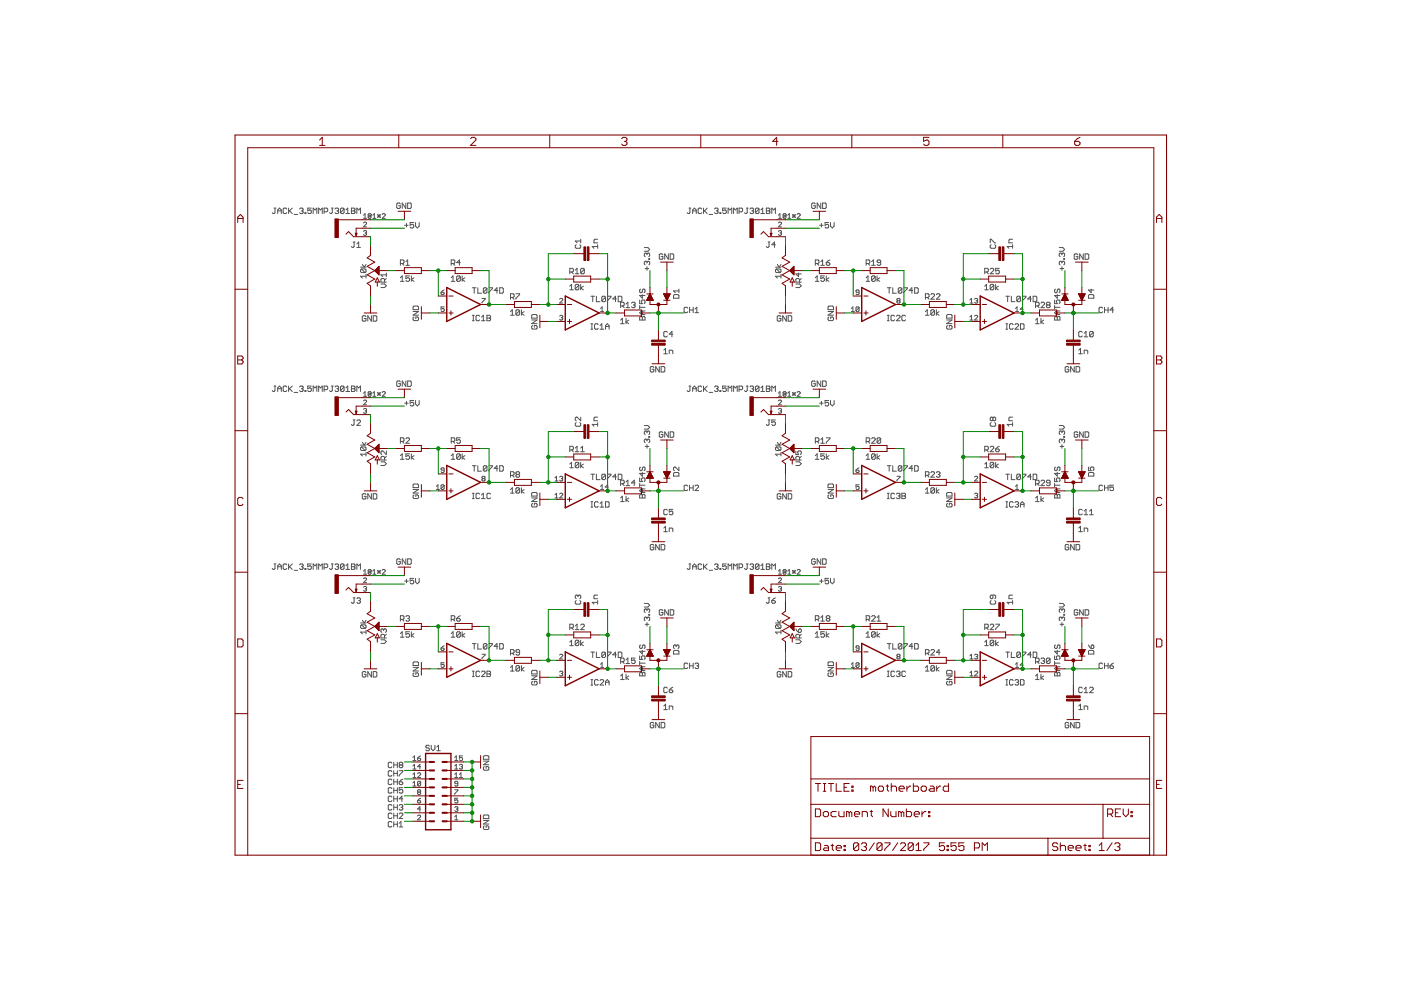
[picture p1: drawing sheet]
<svg xmlns="http://www.w3.org/2000/svg" width="420mm" height="297mm" viewBox="0 0 420 297" stroke-linecap="round" stroke-linejoin="round" font-family="sans-serif">
<g fill="none" stroke="#505050" stroke-width=".3">
<path d="M82.2 62.4h.5M82.5 62.4v1.4l-.3 .2-.6-.2M83.3 64v-1.1l.5-.5 .6 .5v1.1M83.3 63.2h1.1M86 62.7l-.3-.3h-.5l-.3 .3v1.1l.3 .2h.5l.3-.2M86.6 62.4v1.6M86.8 63.2l.9 .8M87.7 62.4l-1.1 1.1M88.2 64.3h1.1M89.8 62.7l.3-.3h.5l.3 .3-.3 .5M90.4 63.2h.2M90.6 63.2l.3 .3-.3 .5h-.5l-.3-.2"/>
<path d="M91.5 63.8h.2v.2h-.2zM93.4 62.4h-1.1v.8l.5-.3 .6 .3v.6l-.3 .2h-.5l-.3-.2M93.9 64v-1.6l.6 .5 .5-.5v1.6M95.6 64v-1.6l.5 .5 .5-.5v1.6M97.2 63.5h.8l.3-.3v-.5l-.3-.3h-.8v1.6M99.4 62.4h.5M99.7 62.4v1.4l-.3 .2-.6-.2M100.5 62.7l.2-.3h.6l.3 .3-.3 .5M101 63.2h.3M101.3 63.2l.3 .3-.3 .5h-.6l-.2-.2M103.2 62.7l-.3-.3h-.5l-.3 .3v1.1M103.2 62.7v1.1l-.3 .2h-.5l-.3-.2"/>
<path d="M103.2 62.7l-1.1 1.1M103.7 62.9l.6-.5v1.6M103.7 64h1.1M105.4 62.4h.8l.3 .3-.3 .5 .3 .6-.3 .2h-.8zM105.4 63.2h.8M105.9 72.5h.6M106.2 72.5v1.4l-.3 .3-.5-.3M107 64v-1.6l.6 .5 .5-.5v1.6M107 73.1l.6-.6v1.7M107 74.2h1.1M108.7 79.3l.5 .8 .6-.8M109 69.4l.7-.3 .2 .3-.2 .4"/>
<path d="M109 64.5l.5-.4v1.3M109 66.8l.2-.2 .7 .2-.9 1.2h.9M109 65.4h.9M109.5 69.8h.2M109.7 69.8l.2 .3-.2 .4-.7-.2M110.6 64.5h.5v.5h-.5zM111.1 65l.2-.7-.7-.2-.2 .2v.9l.2 .2 .7-.2M111.8 64.5l.5-.4v1.3M111.8 65.4h.9M113.2 64.3l.9 .9M113.2 64.7h.9M113.7 64.3v.9"/>
<path d="M114.1 64.3l-.9 .9M114.6 64.3l.3-.2 .6 .2-.9 1.1h.9M120.1 61.1l-.3-.2h-.5l-.3 .2v1.1l.3 .3h.5l.3-.3v-.5h-.6M120.1 79h.8l.3-.3v-.5l-.3-.3h-.8v1.6M120.6 79l.6 .5M121.3 67.5h1.1M121.7 60.9v1.6l-1.1-1.6v1.6M121.7 78.4l.6-.5v1.6M121.7 79.5h1.1M121.9 67v1.1M122.3 60.9h.8l.2 .2v1.1l-.2 .3h-.8zM124.1 66.7h-1.1v.8l.5-.3 .6 .3v.6l-.3 .2h-.5l-.3-.2"/>
<path d="M124.6 66.7v1.1l.6 .5 .5-.5v-1.1M135.3 79h.8l.3-.3v-.5l-.3-.3h-.8v1.6M135.9 79l.5 .5M138 78.7h-1.1l.9-.8v1.6M172.8 73.3l-.3 .3v.5l.3 .3h1.1l.3-.3v-.5l-.3-.3M174.2 71.7v1.1M174.2 72.2h-1.7l.6 .6M179.2 73.3v1.1M179.2 71.7h-.8l-.3 .3v.8h1.1M179.2 73.9h-1.6l.5 .5M193.2 74.2h1.1l.5 .6-.5 .5h-1.1M194 78.6l.3-.3 .5 .3v.5l-.2 .3"/>
<path d="M194 76.1v.3M194 78.6v.2M194 79.9v1.1M194 76.1l-.2-.2-.6 .2v.6l.3 .2M194 78.6l-.2-.3-.6 .3v.5l.3 .3M194 76.1l.3-.2 .5 .2v.6l-.2 .2M194.6 77.5h.2v.2h-.2zM198.8 76.4l-.3-.3h-.5l-.3 .3v1l.3 .3h.5l.3-.3v-.5h-.6M200.4 76.1v1.6l-1.1-1.6v1.6M201 76.1h.8l.3 .3v1l-.3 .3h-.8zM206.6 62.4h.6M206.9 62.4v1.4l-.3 .2-.5-.2"/>
<path d="M207.7 63.2h1.1M207.7 64v-1.1l.6-.5 .5 .5v1.1M210.4 62.7l-.2-.3h-.6l-.2 .3v1.1l.2 .2h.6l.2-.2M211 62.4v1.6M211.3 63.2l.8 .8M212.1 62.4l-1.1 1.1M212.6 64.3h1.1M214.3 62.7l.2-.3h.6l.2 .3-.2 .5M214.8 63.2h.3M215.1 63.2l.2 .3-.2 .5h-.6l-.2-.2M215.9 63.8h.3v.2h-.3zM217.8 62.4h-1.1v.8l.6-.3 .5 .3v.6l-.3 .2h-.5l-.3-.2"/>
<path d="M218.4 64v-1.6l.5 .5 .6-.5v1.6M220 64v-1.6l.5 .5 .6-.5v1.6M221.6 63.5h.8l.3-.3v-.5l-.3-.3h-.8v1.6M223.8 62.4h.6M224.1 62.4v1.4l-.3 .2-.5-.2M224.9 62.7l.3-.3h.5l.3 .3-.3 .5M225.4 63.2h.3M225.7 63.2l.3 .3-.3 .5h-.5l-.3-.2M227.6 62.7v1.1l-.2 .2h-.6l-.3-.2M227.6 62.7l-.2-.3h-.6l-.3 .3v1.1M227.6 62.7l-1.1 1.1M228.2 64h1.1"/>
<path d="M228.2 62.9l.5-.5v1.6M229.8 62.4h.8l.3 .3-.3 .5 .3 .6-.3 .2h-.8zM229.8 63.2h.8M230.4 72.5h.5M230.6 72.5v1.4l-.2 .3-.6-.3M231.5 64v-1.6l.5 .5 .5-.5v1.6M232.5 73.4h-1l.8-.9v1.7M233.1 79.3l.6 .8 .5-.8M233.4 69.4l.7-.3 .3 .3-.3 .4M233.4 65.4h1M233.4 66.8l.3-.2 .7 .2-1 1.2h1M233.4 64.5l.5-.4v1.3"/>
<path d="M233.9 69.8h.2M234.1 69.8l.3 .3-.3 .4-.7-.2M235.1 64.5h.4v.5h-.4zM235.5 65l.3-.7-.7-.2-.3 .2v.9l.3 .2 .7-.2M236.2 65.4h1M236.2 64.5l.5-.4v1.3M237.6 64.7h1M237.6 64.3l1 .9M238.1 64.3v.9M238.6 64.3l-1 .9M239.1 64.3l.2-.2 .7 .2-.9 1.1h.9M244.5 61.1l-.3-.2h-.5l-.3 .2v1.1l.3 .3h.5l.3-.3v-.5h-.5"/>
<path d="M244.5 79h.8l.3-.3v-.5l-.3-.3h-.8v1.6M245.1 79l.5 .5M245.8 67.5h1.1M246.1 60.9v1.6l-1-1.6v1.6M246.2 78.4l.5-.5v1.6M246.2 79.5h1M246.3 67v1.1M246.7 60.9h.8l.3 .2v1.1l-.3 .3h-.8zM247.8 78.7h.8l.3 .6-.3 .2h-.5l-.3-.2zM248.5 66.7h-1.1v.8l.6-.3 .5 .3v.6l-.3 .2h-.5l-.3-.2M248.9 77.9l-1.1 .8M249.1 66.7v1.1l.5 .5 .5-.5v-1.1"/>
<path d="M259.8 79h.8l.2-.3v-.5l-.2-.3h-.8v1.6M260.3 79l.5 .5M261.4 79.5h1.1M261.4 78.4l.5-.5v1.6M264.1 78.7h-.8l-.3-.3 .3-.5h.5l.3 .3v1.1l-.3 .2h-.5l-.3-.2M297 72.8v-1.1h.2l1.1 1.1h.3M297.2 73.3l-.2 .3v.5l.2 .3h1.1l.3-.3v-.5l-.3-.3M303.7 73.9h-1.7l.6 .5M303.7 71.7h-.8l-.3 .3v.8h1.1M303.7 73.3v1.1M317.7 74.2h1l.6 .6-.6 .5h-1M318.5 78.6l-.3-.3-.5 .3v.5l.2 .3"/>
<path d="M318.5 78.6l.2-.3 .6 .3v.5l-.3 .3M318.5 76.1l-.3-.2-.5 .2v.6l.2 .2M318.5 76.1l.2-.2 .6 .2v.6l-.3 .2M318.5 76.1v.3M318.5 78.6v.2M318.5 79.9v1.1M319 77.5h.3v.2h-.3zM323.2 76.4l-.2-.3h-.6l-.2 .3v1l.2 .3h.6l.2-.3v-.5h-.5M324.9 76.1v1.6l-1.1-1.6v1.6M325.4 76.1h.8l.3 .3v1l-.3 .3h-.8zM108.1 80.1h1.7M108.4 80.6l-.3 .3v.5l.3 .3h1.1"/>
<path d="M108.4 80.6h1.1l.3 .3v.5l-.3 .3M108.4 80.6l1.1 1.1M109.7 94.9l-.2-.3h-.6l-.3 .3v1.1l.3 .3h.6l.2-.3v-.5h-.5M109.8 82.3v1.1M109.8 82.8h-1.7l.6 .6M111.4 94.6v1.7l-1.1-1.7v1.7M111.9 94.6h.8l.3 .3v1.1l-.3 .3h-.8zM114.2 85.1h1.1l.6 .6-.6 .5h-1.1M115.3 84.6v-.9l-.2-.2h-.6l-.3 .2v.9h1.7M115.9 81.8v1.1M115.9 83.5l-.6 .5M115.9 82.4h-1.7l.6 .5"/>
<path d="M120.1 83.2l.5-.5v1.6M120.1 84.3h1.1M122.8 82.7h-1.1v.8l.6-.3 .5 .3v.6l-.3 .2h-.5l-.3-.2M123.4 82.7v1.6M123.9 93.4h1.6l-1.6 1.1h1.6M124.2 95l-.3 .3v.5l.3 .3h1l.3-.3v-.5l-.3-.3h-.5v.5M124.2 91.7h1l.3 .3v.8h-1.6v-.8zM124.2 83.2l-.8 .6 .8 .5M132.3 87.6h.7l.2 .5-.7 .2zM133.2 86.9l-.9 .7M133.2 92h-.9v.7l.4-.2 .5 .2-.2 .7-.7-.2M135.3 83.2l.6-.5v1.6"/>
<path d="M135.3 84.3h1.1M138 83l-.2-.3h-.6l-.3 .3v1.1M138 83v1.1l-.2 .2h-.6l-.3-.2M138 83l-1.1 1.1M138.6 82.7v1.6M139.4 83.2l-.8 .6 .8 .5M141.7 96.1h.5M141.7 86.3h1M141.7 94.5h.5M141.9 94.5v1.6M142.2 86.3v1.6M143.3 86.3v1.6h1.1"/>
<path d="M143.8 94.8l-.2-.3h-.6l-.2 .3v1.1l.2 .2h.6l.2-.2M144.4 96.1h1.1M144.4 95.1l.5-.6v1.6M144.5 89.5h1l-1 1.3M146 95.3h.9M146 94.5h.9l.2 .3-.2 .5 .2 .6-.2 .2h-.9zM146 86.5l-.2-.2h-.6l-.3 .2v1.1M146 86.5v1.1l-.2 .3h-.6l-.3-.3M146 86.5l-1.1 1.1M146.6 86.3h1.1v.2l-1.1 1.1v.3M149.3 87.1h-1.1l.8-.8v1.6M149.9 86.3h.8l.2 .2v1.1l-.2 .3h-.8z"/>
<path d="M153.1 93.4l.5-.5v1.6M153.1 94.5h1.1M153.1 89.2h.8l.3-.3v-.6l-.3-.2h-.8v1.6M153.6 89.2l.6 .5M154.7 88.1h1.1v.2l-1.1 1.1v.3M155.8 93.1l-.2-.2h-.6l-.3 .2v1.1M155.8 93.1v1.1l-.2 .3h-.6l-.3-.3M155.8 93.1l-1.1 1.1M156.4 92.9v1.6M157.2 93.4l-.8 .5 .8 .6M159.4 95.9h1.7l-1.7 1.1h1.7M159.7 94.3h1.1l.3 .3v.8h-1.7v-.8z"/>
<path d="M159.7 97.6l-.3 .2v.6l.3 .2h1.1l.3-.2v-.6l-.3-.2h-.5v.5M167.8 94.8l.7-.3 .3 .3-.3 .4M167.8 89.7l.3-.2 .7 .2-1 1.1h1M168.3 95.2h.2M168.5 95.2l.3 .3-.3 .4-.7-.2M170.9 85.8l.5-.6v1.7M170.9 86.9h1.1M170.9 81.5h.8l.3-.2v-.6l-.3-.3h-.8v1.7M171.4 81.5l.6 .6M172.5 81l.6-.6v1.7M172.5 82.1h1.1M173.6 85.5l-.3-.3h-.5l-.3 .3v1.1"/>
<path d="M173.6 85.5v1.1l-.3 .3h-.5l-.3-.3M173.6 85.5l-1.1 1.1M174.1 85.2v1.7M175 85.8l-.9 .5 .9 .6M175.2 80.7l-.2-.3h-.6l-.3 .3v1.1M175.2 80.7v1.1l-.2 .3h-.6l-.3-.3M175.2 80.7l-1.1 1.1M177.2 98.7h.6M177.2 97h.6M177.2 88.8h1.1M177.5 97v1.7M177.8 88.8v1.6"/>
<path d="M178.9 88.8v1.6h1M179.4 97.3l-.3-.3h-.5l-.3 .3v1.1l.3 .3h.5l.3-.3M180 98.7h1M180 97.6l.5-.6v1.7M180.1 93.4h.9M180.1 92.5l.5-.5v1.4M181.6 89.1l-.3-.3h-.5l-.3 .3v1M181.6 89.1v1l-.3 .3h-.5l-.3-.3M181.6 98.7v-1.1l.5-.6 .6 .6v1.1M181.6 89.1l-1.1 1M181.6 97.9h1.1M182.1 88.8h1.1v.3l-1.1 1v.3"/>
<path d="M184.8 89.6h-1l.8-.8v1.6M185.4 88.8h.8l.3 .3v1l-.3 .3h-.8zM186.1 95.9l.5-.5v1.6M186.1 97h1.1M186.1 91.7h.8l.3-.3v-.5l-.3-.3h-.8v1.6M186.6 91.7l.6 .5M187.7 95.4v1.6M187.7 91.1l.6-.5v1.6M187.7 92.2h1.1M188.6 95.9l-.9 .6 .9 .5M189.4 90.9l.3-.3h.5l.3 .3-.3 .5M189.9 91.4h.3"/>
<path d="M190.2 91.4l.3 .3-.3 .5h-.5l-.3-.3M191.8 89.9v1.1h.8l-.2-.8 .2-.3h.6l.2 .3v.5l-.2 .3M191.8 91.6v1M191.8 92.1h1.6M192.1 86.7l-.3 .2v.6l.3 .2 .5-.2v-.6l.3-.2 .5 .2v.6l-.2 .2M192.1 94.8l.5 .3 .6-.3 .2 .3v.8h-1.6v-.8zM192.6 88.3v1.1l-.8-.8h1.6M192.6 93.2v1.1M192.6 95.1v.8M193.4 93.2h-1l-.6 .5 .6 .6h1M193.5 80.5h1.1M200.2 99.6l-.3-.3h-.6l-.2 .3v1.1l.2 .3h.6l.3-.3"/>
<path d="M202 88.6l.2-.3h1.1l.3 .3v.8h-1.6zM203.6 87.2h-1.6l.5 .5M203.6 86.7v1M206.2 92.4l-.2-.3h-.6l-.2 .3v1.1l.2 .2h.6l.2-.2M206.8 92.9h1.1M206.8 92.1v1.6M207.9 92.1v1.6M208.4 93.7h1.1M208.4 92.6l.6-.5v1.6M232.6 80.1h1.6M232.9 80.6l-.3 .3v.5l.3 .3h1M232.9 80.6h1l.3 .3v.5l-.3 .3"/>
<path d="M232.9 80.6l1 1.1M234.2 94.9l-.3-.3h-.5l-.3 .3v1.1l.3 .3h.5l.3-.3v-.5h-.6M234.2 82.3v1.1M234.2 82.8h-1.6l.5 .6M235.8 94.6v1.7l-1.1-1.7v1.7M236.4 94.6h.8l.2 .3v1.1l-.2 .3h-.8zM238.7 85.1h1.1l.5 .6-.5 .5h-1.1M239.5 81.8v1.1l-.8-.8h1.6M239.8 84.6v-.9l-.3-.2h-.5l-.3 .2v.9h1.6M240.3 83.5l-.5 .5M244.5 84.3h1.1M244.5 83.2l.6-.5v1.6"/>
<path d="M247.2 82.7h-1v.8l.5-.3 .5 .3v.6l-.2 .2h-.6l-.2-.2M247.8 82.7v1.6M248.3 93.4h1.7l-1.7 1.1h1.7M248.3 92l.3-.3h1.1l.3 .3v.8h-1.7zM248.6 95l-.3 .3v.5l.3 .3h1.1l.3-.3v-.5l-.3-.3h-.5v.5M248.6 83.2l-.8 .6 .8 .5M255.3 93.4h.9M255.3 92.5l.5-.5v1.4M257.6 87.6h-.7l-.2-.2 .2-.5 .7 .2v1l-.2 .2-.7-.2M257.6 92.2l-.2-.2-.7 .2v1M257.6 92.2v1l-.2 .2-.7-.2M257.6 92.2l-.9 1"/>
<path d="M259.8 84.3h1M259.8 83.2l.5-.5v1.6M262.5 83v1.1l-.3 .2h-.5l-.3-.2M262.5 83l-.3-.3h-.5l-.3 .3v1.1M262.5 83l-1.1 1.1M263 82.7v1.6M263.8 83.2l-.8 .6 .8 .5M266.1 96.1h.6M266.1 86.3h1.1M266.1 94.5h.6M266.4 94.5v1.6M266.7 86.3v1.6"/>
<path d="M267.7 86.3v1.6h1.1M268.3 94.8l-.3-.3h-.5l-.3 .3v1.1l.3 .2h.5l.3-.2M268.8 94.8l.3-.3h.5l.3 .3v.3l-1.1 1h1.1M269.2 90.1l-.2 .3 .2 .4 .7-.2-.2-.5M269.2 90.1l-.2-.2 .2-.4 .7 .2-.2 .4M269.2 90.1h.5M270.5 86.5l-.3-.2h-.5l-.3 .2v1.1M270.5 86.5v1.1l-.3 .3h-.5l-.3-.3M270.5 86.5l-1.1 1.1M271 86.3h1.1v.2l-1.1 1.1v.3M271.6 94.8l-.3-.3h-.6l-.2 .3v1.1l.2 .2h.6l.3-.2M273.7 87.1h-1.1l.9-.8v1.6"/>
<path d="M274.3 86.3h.8l.3 .2v1.1l-.3 .3h-.8zM277.5 94.5h1.1M277.5 93.4l.6-.5v1.6M277.5 89.2h.8l.3-.3v-.6l-.3-.2h-.8v1.6M278.1 89.2l.5 .5M279.2 88.3l.2-.2h.6l.3 .2v.3l-1.1 1.1h1.1M280.3 93.1v1.1l-.3 .3h-.6l-.2-.3M280.3 93.1l-.3-.2h-.6l-.2 .2v1.1M280.3 93.1l-1.1 1.1M280.8 92.9v1.6M280.8 88.3l.3-.2h.5l.3 .2v.3l-1.1 1.1h1.1M281.6 93.4l-.8 .5 .8 .6"/>
<path d="M283.9 95.9h1.6l-1.6 1.1h1.6M283.9 94.6l.3-.3h1l.3 .3v.8h-1.6zM284.2 97.6l-.3 .2v.6l.3 .2h1l.3-.2v-.6l-.3-.2h-.5v.5M290.9 95.9h.9M290.9 89.9l.4-.4v1.3M290.9 90.8h.9M290.9 95l.4-.5v1.4M292.3 94.8l.2-.3 .7 .3-.9 1.1h.9M292.3 89.7l.7-.2 .2 .2-.2 .4M292.7 90.1h.3M293 90.1l.2 .3-.2 .4-.7-.2M295.3 86.9h1.1"/>
<path d="M295.3 85.8l.5-.6v1.7M295.3 81.5h.8l.3-.2v-.6l-.3-.3h-.8v1.7M295.8 81.5l.6 .6M296.9 80.7l.3-.3h.6l.2 .3v.3l-1.1 1.1h1.1M298 85.5v1.1l-.2 .3h-.6l-.3-.3M298 85.5l-.2-.3h-.6l-.3 .3v1.1M298 85.5l-1.1 1.1M298.6 85.2v1.7M299.4 85.8l-.8 .5 .8 .6M299.7 80.4h-1.1v.9l.5-.3 .6 .3v.5l-.3 .3h-.5l-.3-.3M301.7 98.7h.5M301.7 97h.5"/>
<path d="M301.7 88.8h1M301.9 97v1.7M302.2 88.8v1.6M303.3 88.8v1.6h1.1M303.8 97.3l-.2-.3h-.6l-.3 .3v1.1l.3 .3h.6l.2-.3M304.4 97.3l.3-.3h.5l.3 .3v.3l-1.1 1.1h1.1M304.5 93.4h1M304.5 92.5l.5-.5v1.4M306 97h.8l.3 .3v1.1l-.3 .3h-.8zM306 89.1l-.2-.3h-.6l-.3 .3v1M306 89.1v1l-.2 .3h-.6l-.3-.3M306 89.1l-1.1 1"/>
<path d="M306.6 88.8h1.1v.3l-1.1 1v.3M306.9 92.7h-1l.7-.7v1.4M309.3 89.6h-1.1l.8-.8v1.6M309.8 88.8h.9l.2 .3v1l-.2 .3h-.9zM310.6 97h1M310.6 95.9l.5-.5v1.6M310.6 91.7h.8l.2-.3v-.5l-.2-.3h-.8v1.6M311.1 91.7l.5 .5M312.2 95.4v1.6M312.2 90.9l.3-.3h.5l.3 .3v.2l-1.1 1.1h1.1M313 95.9l-.8 .6 .8 .5M314.1 91.4l-.3 .3 .3 .5h.5l.3-.3-.3-.5"/>
<path d="M314.1 91.4l-.3-.3 .3-.5h.5l.3 .3-.3 .5M314.1 91.4h.5M316.3 92.1h1.6M316.3 89.9v1.1h.8l-.3-.8 .3-.3h.5l.3 .3v.5l-.3 .3M316.3 91.6v1M316.5 94.8l.6 .3 .5-.3 .3 .3v.8h-1.6v-.8zM316.5 86.7l-.2 .2v.6l.2 .2 .6-.2v-.6l.5-.2 .3 .2v.6l-.3 .2M317.1 88.3v1.1l-.8-.8h1.6M317.1 93.2v1.1M317.1 95.1v.8M317.9 93.2h-1.1l-.5 .5 .5 .6h1.1M317.9 80.5h1.1"/>
<path d="M324.6 99.6l-.3-.3h-.5l-.3 .3v1.1l.3 .3h.5l.3-.3M325.1 99.9l.6-.6v1.7M326.4 88.6l.3-.3h1.1l.2 .3v.8h-1.6zM327.2 86.7v1l-.8-.8h1.6M327.9 99.6l-.3-.3h-.6l-.2 .3v1.1M327.9 99.6v1.1l-.3 .3h-.6l-.2-.3M327.9 99.6l-1.1 1.1M330.7 92.4l-.3-.3h-.5l-.3 .3v1.1l.3 .2h.5l.3-.2M331.2 92.9h1.1M331.2 92.1v1.6M332.3 92.1v1.6M333.9 92.9h-1l.8-.8v1.6"/>
<path d="M82.2 115.7h.5M82.5 115.7v1.4l-.3 .2-.6-.2M83.3 117.3v-1l.5-.6 .6 .6v1M83.3 116.5h1.1M86 116l-.3-.3h-.5l-.3 .3v1.1l.3 .2h.5l.3-.2M86.6 115.7v1.6M86.8 116.5l.9 .8M87.7 115.7l-1.1 1.1M88.2 117.6h1.1M89.8 116l.3-.3h.5l.3 .3-.3 .5M90.4 116.5h.2M90.6 116.5l.3 .3-.3 .5h-.5l-.3-.2"/>
<path d="M91.5 117.1h.2v.2h-.2zM93.4 115.7h-1.1v.8l.5-.2 .6 .2v.6l-.3 .2h-.5l-.3-.2M93.9 117.3v-1.6l.6 .6 .5-.6v1.6M95.6 117.3v-1.6l.5 .6 .5-.6v1.6M97.2 116.8h.8l.3-.3v-.5l-.3-.3h-.8v1.6M99.4 115.7h.5M99.7 115.7v1.4l-.3 .2-.6-.2M100.5 116l.2-.3h.6l.3 .3-.3 .5M101 116.5h.3M101.3 116.5l.3 .3-.3 .5h-.6l-.2-.2M103.2 116v1.1l-.3 .2h-.5l-.3-.2M103.2 116l-.3-.3h-.5l-.3 .3v1.1"/>
<path d="M103.2 116l-1.1 1.1M103.7 117.3h1.1M103.7 116.3l.6-.6v1.6M105.4 115.7h.8l.3 .3-.3 .5 .3 .6-.3 .2h-.8zM105.4 116.5h.8M107 117.3v-1.6l.6 .6 .5-.6v1.6M109 117.9l.5-.5v1.4M109 118.8h.9M110.6 117.9h.5v.4h-.5zM111.1 118.3l.2-.7-.7-.2-.2 .2v1l.2 .2 .7-.2M111.8 118.8h.9M111.8 117.9l.5-.5v1.4"/>
<path d="M113.2 117.6l.9 1M113.2 118.1h.9M113.7 117.6v1M114.1 117.6l-.9 1M114.6 117.6l.3-.2 .6 .2-.9 1.2h.9M120.1 114.5l-.3-.3h-.5l-.3 .3v1l.3 .3h.5l.3-.3v-.5h-.6M121.7 114.2v1.6l-1.1-1.6v1.6M122.3 114.2h.8l.2 .3v1l-.2 .3h-.8zM196.1 110.2l-.3-.3h-.5l-.3 .3v1l.3 .3h.5l.3-.3v-.5h-.6M197.7 109.9v1.6l-1.1-1.6v1.6M198.3 109.9h.8l.3 .3v1l-.3 .3h-.8zM199.1 105l.5-.6v1.6"/>
<path d="M199.1 106h1.1M200.7 106v-1h.8l.3 .2v.8M201.8 100.2h-1.1l.8-.9v1.7M206.6 115.7h.6M206.9 115.7v1.4l-.3 .2-.5-.2M207.7 116.5h1.1M207.7 117.3v-1l.6-.6 .5 .6v1M210.4 116l-.2-.3h-.6l-.2 .3v1.1l.2 .2h.6l.2-.2M211 115.7v1.6M211.3 116.5l.8 .8M212.1 115.7l-1.1 1.1M212.6 117.6h1.1"/>
<path d="M214.3 116l.2-.3h.6l.2 .3-.2 .5M214.8 116.5h.3M215.1 116.5l.2 .3-.2 .5h-.6l-.2-.2M215.9 117.1h.3v.2h-.3zM217.8 115.7h-1.1v.8l.6-.2 .5 .2v.6l-.3 .2h-.5l-.3-.2M218.4 117.3v-1.6l.5 .6 .6-.6v1.6M220 117.3v-1.6l.5 .6 .6-.6v1.6M221.6 116.8h.8l.3-.3v-.5l-.3-.3h-.8v1.6M223.8 115.7h.6M224.1 115.7v1.4l-.3 .2-.5-.2M224.9 116l.3-.3h.5l.3 .3-.3 .5M225.4 116.5h.3"/>
<path d="M225.7 116.5l.3 .3-.3 .5h-.5l-.3-.2M227.6 116v1.1l-.2 .2h-.6l-.3-.2M227.6 116l-.2-.3h-.6l-.3 .3v1.1M227.6 116l-1.1 1.1M228.2 117.3h1.1M228.2 116.3l.5-.6v1.6M229.8 115.7h.8l.3 .3-.3 .5 .3 .6-.3 .2h-.8zM229.8 116.5h.8M231.5 117.3v-1.6l.5 .6 .5-.6v1.6M233.4 118.8h1M233.4 117.9l.5-.5v1.4M235.1 117.9h.4v.4h-.4z"/>
<path d="M235.5 118.3l.3-.7-.7-.2-.3 .2v1l.3 .2 .7-.2M236.2 118.8h1M236.2 117.9l.5-.5v1.4M237.6 118.1h1M237.6 117.6l1 1M238.1 117.6v1M238.6 117.6l-1 1M239.1 117.6l.2-.2 .7 .2-.9 1.2h.9M244.5 114.5l-.3-.3h-.5l-.3 .3v1l.3 .3h.5l.3-.3v-.5h-.5M246.1 114.2v1.6l-1-1.6v1.6M246.7 114.2h.8l.3 .3v1l-.3 .3h-.8zM320.5 110.2l-.2-.3h-.6l-.3 .3v1l.3 .3h.6l.2-.3v-.5h-.5"/>
<path d="M322.2 109.9v1.6l-1.1-1.6v1.6M322.7 109.9h.8l.3 .3v1l-.3 .3h-.8zM323.5 106h1.1M323.5 105l.5-.6v1.6M325.1 106v-1h.8l.3 .2v.8M325.1 101h1.1M105.9 125.9h.6M106.2 125.9v1.3l-.3 .3-.5-.3M107 126.2l.3-.3h.5l.3 .3v.2l-1.1 1.1h1.1M108.1 133.4h1.7M108.4 134l-.3 .2v.6l.3 .2h1.1M108.4 134h1.1l.3 .2v.6l-.3 .2"/>
<path d="M108.4 134l1.1 1M108.7 132.6l.5 .8 .6-.8M109 122.7l.7-.3 .2 .3-.2 .5M109 120.2l.2-.3 .7 .3-.9 1.1h.9M109.5 123.2h.2M109.7 123.2l.2 .2-.2 .5-.7-.3M109.8 135.6v1.1M109.8 136.1h-1.7l.6 .6M114.2 138.4h1.1l.6 .6-.6 .5h-1.1M115.3 137.9v-.8l-.2-.3h-.6l-.3 .3v.8h1.7M115.9 135.2v1l-1.1-1-.6 .2v.6l.3 .2M115.9 136.8l-.6 .6"/>
<path d="M120.1 137.7h1.1M120.1 136.6l.5-.6v1.7M120.1 132.3h.8l.3-.3v-.5l-.3-.3h-.8v1.7M120.6 132.3l.6 .6M121.3 120.8h1.1M121.7 131.5l.3-.3h.5l.3 .3v.3l-1.1 1.1h1.1M121.9 120.3v1.1M122.8 136h-1.1v.8l.8-.2 .3 .2v.6l-.3 .3h-.5l-.3-.3M123.4 136v1.7M124.1 120h-1.1v.8l.5-.2 .6 .2v.6l-.3 .3h-.5l-.3-.3M124.2 136.6l-.8 .5 .8 .6M124.6 120v1.1l.6 .6 .5-.6v-1.1"/>
<path d="M135.3 136.6l.6-.6v1.7M135.3 137.7h1.1M135.3 132.3h.8l.3-.3v-.5l-.3-.3h-.8v1.7M135.9 132.3l.5 .6M138 136.3v1.1l-.2 .3h-.6l-.3-.3M138 131.2h-1.1v.8l.6-.2 .5 .2v.6l-.2 .3h-.6l-.3-.3M138 136.3l-.2-.3h-.6l-.3 .3v1.1M138 136.3l-1.1 1.1M138.6 136v1.7M139.4 136.6l-.8 .5 .8 .6M141.7 139.6h1M142.2 139.6v1.6"/>
<path d="M143.3 139.6v1.6h1.1M146 139.9l-.2-.3h-.6l-.3 .3v1M146 139.9v1l-.2 .3h-.6l-.3-.3M146 139.9l-1.1 1M146.6 139.6h1.1v.3l-1.1 1v.3M149.9 139.6h.8l.2 .3v1l-.2 .3h-.8zM170.9 139.1l.5-.5v1.6M170.9 134.9h.8l.3-.3v-.6l-.3-.2h-.8v1.6M171.4 134.9l.6 .5M172.5 134.3l.6-.5v1.6M172.5 135.4h1.1M172.8 126.7l-.3 .2v.6l.3 .3h1.1l.3-.3v-.6l-.3-.2"/>
<path d="M173.6 138.9v1l-.3 .3h-.5l-.3-.3M173.6 138.9l-.3-.3h-.5l-.3 .3v1M173.6 138.9l-1.1 1M174.1 138.6v1.6M174.1 135.4h1.1M174.1 134.3l.6-.5v1.6M174.2 125v1.1l-1.1-1.1h-.3l-.3 .3v.6l.3 .2M175 139.1l-.9 .6 .9 .5M179.2 127.2h-1.6l.5 .6M179.2 126.7v1.1M179.2 125h-.8l-.3 .3v.8h1.1M192.1 140l-.3 .3v.5l.3 .3 .5-.3v-.5l.3-.3 .5 .3v.5l-.2 .3"/>
<path d="M193.2 127.6h1.1l.5 .5-.5 .5h-1.1M193.5 133.8h1.1M194 129.5l-.2-.3-.6 .3v.5l.3 .3M194 131.9l.3-.3 .5 .3v.5l-.2 .3M194 129.5v.2M194 131.9v.3M194 133.3v1.1M194 131.9l-.2-.3-.6 .3v.5l.3 .3M194 129.5l.3-.3 .5 .3v.5l-.2 .3M194.6 130.8h.2v.3h-.2zM198.8 129.7l-.3-.3h-.5l-.3 .3v1.1l.3 .3h.5l.3-.3v-.6h-.6M200.4 129.4v1.7l-1.1-1.7v1.7"/>
<path d="M201 129.4h.8l.3 .3v1.1l-.3 .3h-.8zM203.6 140v1.1l-1.1-1.1-.5 .3v.5l.2 .3M230.4 125.9h.5M230.6 125.9v1.3l-.2 .3-.6-.3M232.5 125.9h-1v.8l.5-.3 .5 .3v.5l-.2 .3h-.6l-.2-.3M232.6 133.4h1.6M232.9 134l-.3 .2v.6l.3 .2h1M232.9 134h1l.3 .2v.6l-.3 .2M232.9 134l1 1M233.1 132.6l.6 .8 .5-.8M233.4 122.7l.7-.3 .3 .3-.3 .5M233.4 120.2l.3-.3 .7 .3-1 1.1h1"/>
<path d="M233.9 123.2h.2M234.1 123.2l.3 .2-.3 .5-.7-.3M234.2 135.6v1.1M234.2 136.1h-1.6l.5 .6M238.7 138.4h1.1l.5 .6-.5 .5h-1.1M238.7 135.2v1h.8l-.3-.5 .3-.5h.5l.3 .2v.6l-.3 .2M239.8 137.9v-.8l-.3-.3h-.5l-.3 .3v.8h1.6M240.3 136.8l-.5 .6M244.5 137.7h1.1M244.5 136.6l.6-.6v1.7M244.5 132.3h.8l.3-.3v-.5l-.3-.3h-.8v1.7M245.1 132.3l.5 .6"/>
<path d="M245.8 120.8h1.1M246.2 131.8l.5-.6v1.7M246.2 132.9h1M246.3 120.3v1.1M247.2 136h-1v.8l.8-.2 .2 .2v.6l-.2 .3h-.6l-.2-.3M247.8 131.2h1.1v.3l-1.1 1.1v.3M247.8 136v1.7M248.5 120h-1.1v.8l.6-.2 .5 .2v.6l-.3 .3h-.5l-.3-.3M248.6 136.6l-.8 .5 .8 .6M249.1 120v1.1l.5 .6 .5-.6v-1.1M259.8 137.7h1M259.8 136.6l.5-.6v1.7"/>
<path d="M259.8 132.3h.8l.2-.3v-.5l-.2-.3h-.8v1.7M260.3 132.3l.5 .6M261.4 131.5l.3-.3h.5l.3 .3v.3l-1.1 1.1h1.1M262.5 136.3v1.1l-.3 .3h-.5l-.3-.3M262.5 136.3l-.3-.3h-.5l-.3 .3v1.1M262.5 136.3l-1.1 1.1M263 136v1.7M263.8 136.6l-.8 .5 .8 .6M264.1 131.5l-.3-.3h-.5l-.3 .3v1.1M264.1 131.5l-1.1 1.1M264.1 131.5v1.1l-.3 .3h-.5l-.3-.3M266.1 139.6h1.1"/>
<path d="M266.7 139.6v1.6M267.7 139.6v1.6h1.1M270.5 139.9l-.3-.3h-.5l-.3 .3v1M270.5 139.9v1l-.3 .3h-.5l-.3-.3M270.5 139.9l-1.1 1M271 139.6h1.1v.3l-1.1 1v.3M274.3 139.6h.8l.3 .3v1l-.3 .3h-.8zM295.3 139.1l.5-.5v1.6M295.3 134.9h.8l.3-.3v-.6l-.3-.2h-.8v1.6M295.8 134.9l.6 .5M296.9 134l.3-.2h.6l.2 .2v.3l-1.1 1.1h1.1M297.2 126.7l-.2 .2v.6l.2 .3h1.1l.3-.3v-.6l-.3-.2"/>
<path d="M297.8 125.3l-.3-.3-.5 .3v.6l.2 .2 .6-.2M297.8 125.3l.2-.3 .6 .3v.6l-.3 .2-.5-.2M297.8 125.3v.6M298 138.9v1l-.2 .3h-.6l-.3-.3M298 138.9l-.2-.3h-.6l-.3 .3v1M298 138.9l-1.1 1M298.6 134.6h.8l.3 .5-.3 .3h-.5l-.3-.3zM298.6 138.6v1.6M299.4 139.1l-.8 .6 .8 .5M299.7 133.8l-1.1 .8M303.7 127.2h-1.7l.6 .6M303.7 125h-.8l-.3 .3v.8h1.1"/>
<path d="M303.7 126.7v1.1M316.5 140l-.2 .3v.5l.2 .3 .6-.3v-.5l.5-.3 .3 .3v.5l-.3 .3M317.7 127.6h1l.6 .5-.6 .5h-1M317.9 133.8h1.1M318.5 129.5l-.3-.3-.5 .3v.5l.2 .3M318.5 131.9l-.3-.3-.5 .3v.5l.2 .3M318.5 131.9l.2-.3 .6 .3v.5l-.3 .3M318.5 129.5l.2-.3 .6 .3v.5l-.3 .3M318.5 129.5v.2M318.5 131.9v.3M318.5 133.3v1.1M319 130.8h.3v.3h-.3z"/>
<path d="M323.2 129.7l-.2-.3h-.6l-.2 .3v1.1l.2 .3h.6l.2-.3v-.6h-.5M324.9 129.4v1.7l-1.1-1.7v1.7M325.4 129.4h.8l.3 .3v1.1l-.3 .3h-.8zM326.4 140v1.1h.8l-.2-.6 .2-.5h.6l.2 .3v.5l-.2 .3M109.7 148.2l-.2-.2h-.6l-.3 .2v1.1l.3 .3h.6l.2-.3v-.5h-.5M111.4 148v1.6l-1.1-1.6v1.6M111.9 148h.8l.3 .2v1.1l-.3 .3h-.8zM123.9 146.7h1.6l-1.6 1.1h1.6M123.9 145.3l.3-.2h1l.3 .2v.9h-1.6zM124.2 148.3l-.3 .3v.6l.3 .2h1l.3-.2v-.6l-.3-.3h-.5v.6M130.9 146.7h.9M130.9 145.8l.4-.5v1.4"/>
<path d="M133.2 140.9h-.7l-.2-.2 .2-.5 .7 .3v.9l-.2 .2-.7-.2M133.2 145.5v1l-.2 .2-.7-.2M133.2 145.5l-.7-.2-.2 .2v1M133.2 145.5l-.9 1M141.7 149.5h.5M141.7 147.8h.5M141.9 147.8v1.7M143.8 148.1l-.2-.3h-.6l-.2 .3v1.1l.2 .3h.6l.2-.3M144.4 149.5h1.1M144.4 148.4l.5-.6v1.7M144.8 143.5l-.3 .2 .3 .5 .7-.3-.3-.4M144.8 143.5l-.3-.3 .3-.4 .7 .2-.3 .5"/>
<path d="M144.8 143.5h.4M147.1 148.1l-.2-.3h-.6l-.3 .3v1.1l.3 .3h.6l.2-.3M149.3 140.4h-1.1l.8-.8v1.6M153.1 146.7l.5-.5v1.6M153.1 147.8h1.1M153.1 142.5h.8l.3-.3v-.5l-.3-.3h-.8v1.6M153.6 142.5l.6 .5M155 142.2l-.3-.3 .3-.5h.6l.2 .3-.2 .5M155 142.2l-.3 .3 .3 .5h.6l.2-.3-.2-.5M155 142.2h.6M155.8 146.5v1.1l-.2 .2h-.6l-.3-.2M155.8 146.5l-.2-.3h-.6l-.3 .3v1.1"/>
<path d="M155.8 146.5l-1.1 1.1M156.4 146.2v1.6M157.2 146.7l-.8 .6 .8 .5M159.4 147.9l.3-.3h1.1l.3 .3v.8h-1.7zM159.4 149.2h1.7l-1.7 1.1h1.7M159.7 150.9l-.3 .3v.5l.3 .3h1.1l.3-.3v-.5l-.3-.3h-.5v.5M166.4 149.2h1M166.4 144.2h1M166.4 143.2l.5-.4v1.4M166.4 148.3l.5-.5v1.4M167.8 148.1l.3-.3 .7 .3-1 1.1h1M167.8 143l.7-.2 .3 .2-.3 .5"/>
<path d="M168.3 143.5h.2M168.5 143.5l.3 .2-.3 .5-.7-.3M170.9 140.2h1.1M177.2 152h.6M177.2 142.1h1.1M177.2 150.4h.6M177.5 150.4v1.6M177.8 142.1v1.7M178.9 142.1v1.7h1M179.4 150.6l-.3-.2h-.5l-.3 .2v1.1l.3 .3h.5l.3-.3M180 152h1M180 150.9l.5-.5v1.6"/>
<path d="M180.1 146.7h.9M180.1 145.8l.5-.5v1.4M181.6 150.4h.8l.3 .2v1.1l-.3 .3h-.8zM181.6 142.4l-1.1 1.1M181.6 142.4l-.3-.3h-.5l-.3 .3v1.1M181.6 142.4v1.1l-.3 .3h-.5l-.3-.3M182.1 142.1h1.1v.3l-1.1 1.1v.3M182.4 146h-.9l.7-.7v1.4M184.8 142.9h-1l.8-.8v1.7M185.4 142.1h.8l.3 .3v1.1l-.3 .3h-.8zM186.1 150.3h1.1M186.1 149.3l.5-.6v1.6"/>
<path d="M186.1 145h.8l.3-.3v-.5l-.3-.3h-.8v1.7M186.6 145l.6 .6M187.7 148.7v1.6M187.7 144.5l.6-.6v1.7M187.7 145.6h1.1M188.6 149.3l-.9 .5 .9 .5M190.5 144.7h-1.1l.8-.8v1.7M191.8 143.3v1.1h.8l-.2-.6 .2-.5h.6l.2 .2v.6l-.2 .3M191.8 144.9v1.1M191.8 145.4h1.6M192.1 148.2l.5 .2 .6-.2 .2 .2v.9h-1.6v-.9zM192.6 141.6v1.1l-.8-.8h1.6"/>
<path d="M192.6 146.5v1.1M192.6 148.4v.9M193.4 146.5h-1l-.6 .6 .6 .5h1M199.1 158.3l.5-.5v1.6M199.1 159.4h1.1M200.2 152.9l-.3-.2h-.6l-.2 .2v1.1l.2 .3h.6l.3-.3M200.7 159.4v-1.1h.8l.3 .3v.8M201.8 152.7h-1.1v.8l.6-.3 .5 .3v.5l-.3 .3h-.5l-.3-.3M202.2 141.6h1.1l.3 .3v.8h-1.6v-.8zM206.2 145.7l-.2-.3h-.6l-.2 .3v1.1l.2 .2h.6l.2-.2M206.8 145.4v1.6M206.8 146.2h1.1"/>
<path d="M207.9 145.4v1.6M208.4 145.7l.3-.3h.6l.2 .3v.3l-1.1 1h1.1M234.2 148.2l-.3-.2h-.5l-.3 .2v1.1l.3 .3h.5l.3-.3v-.5h-.6M235.8 148v1.6l-1.1-1.6v1.6M236.4 148h.8l.2 .2v1.1l-.2 .3h-.8zM248.3 146.7h1.7l-1.7 1.1h1.7M248.3 145.3l.3-.2h1.1l.3 .2v.9h-1.7zM248.6 148.3l-.3 .3v.6l.3 .2h1.1l.3-.2v-.6l-.3-.3h-.5v.6M256.7 140.9h.7l.2 .5-.7 .2zM257.6 145.3h-.9v.7l.5-.2 .4 .2-.2 .7-.7-.2M257.6 140.2l-.9 .7M266.1 149.5h.6"/>
<path d="M266.1 147.8h.6M266.4 147.8v1.7M268.3 148.1l-.3-.3h-.5l-.3 .3v1.1l.3 .3h.5l.3-.3M268.8 148.1l.3-.3h.5l.3 .3-.3 .6M269 142.8h.9l-.9 1.4M269.4 148.7h.2M269.6 148.7l.3 .2-.3 .6h-.5l-.3-.3M270.5 148.7h.8M270.5 147.8h.8l.3 .3-.3 .6 .3 .5-.3 .3h-.8zM273.7 140.4h-1.1l.9-.8v1.6M277.5 147.8h1.1M277.5 146.7l.6-.5v1.6"/>
<path d="M277.5 142.5h.8l.3-.3v-.5l-.3-.3h-.8v1.6M278.1 142.5l.5 .5M279.2 141.7l.2-.3h.6l.3 .3v.2l-1.1 1.1h1.1M280.3 146.5v1.1l-.3 .2h-.6l-.2-.2M280.3 146.5l-.3-.3h-.6l-.2 .3v1.1M280.3 146.5l-1.1 1.1M280.8 146.2v1.6M280.8 141.7l.3-.3h.5l.3 .3-.3 .5M281.3 142.2h.3M281.6 142.2l.3 .3-.3 .5h-.5l-.3-.3M281.6 146.7l-.8 .6 .8 .5M283.9 149.2h1.6l-1.6 1.1h1.6"/>
<path d="M283.9 147.9l.3-.3h1l.3 .3v.8h-1.6zM284.2 150.9l-.3 .3v.5l.3 .3h1l.3-.3v-.5l-.3-.3h-.5v.5M292.3 148.1l.7-.3 .2 .3-.2 .4M292.3 143l.2-.2 .7 .2-.9 1.2h.9M292.7 148.5h.3M293 148.5l.2 .3-.2 .4-.7-.2M295.3 140.2h1.1M301.7 152h.5M301.7 142.1h1M301.7 150.4h.5M301.9 150.4v1.6M302.2 142.1v1.7"/>
<path d="M303.3 142.1v1.7h1.1M303.8 150.6l-.2-.2h-.6l-.3 .2v1.1l.3 .3h.6l.2-.3M304.4 150.6l.3-.2h.5l.3 .2-.3 .6M304.5 146.7h1M304.5 145.8l.5-.5v1.4M304.9 151.2h.3M305.2 151.2l.3 .3-.3 .5h-.5l-.3-.3M306 152v-1.1l.6-.5 .5 .5v1.1M306 142.4l-.2-.3h-.6l-.3 .3v1.1M306 142.4v1.1l-.2 .3h-.6l-.3-.3M306 142.4l-1.1 1.1M306 151.2h1.1"/>
<path d="M306.6 142.1h1.1v.3l-1.1 1.1v.3M309.3 142.9h-1.1l.8-.8v1.7M309.8 142.1h.9l.2 .3v1.1l-.2 .3h-.9zM310.6 150.3h1M310.6 149.3l.5-.6v1.6M310.6 145h.8l.2-.3v-.5l-.2-.3h-.8v1.7M311.1 145l.5 .6M312.2 148.7v1.6M312.2 144.2l.3-.3h.5l.3 .3v.3l-1.1 1.1h1.1M313 149.3l-.8 .5 .8 .5M314.9 144.7h-.8l-.3-.2 .3-.6h.5l.3 .3v1.1l-.3 .3h-.5l-.3-.3M316.3 145.4h1.6"/>
<path d="M316.3 143.3v1.1h.8l-.3-.6 .3-.5h.5l.3 .2v.6l-.3 .3M316.3 144.9v1.1M316.5 148.2l.6 .2 .5-.2 .3 .2v.9h-1.6v-.9zM317.1 141.6v1.1l-.8-.8h1.6M317.1 146.5v1.1M317.1 148.4v.9M317.9 146.5h-1.1l-.5 .6 .5 .5h1.1M323.5 159.4h1.1M323.5 158.3l.5-.5v1.6M324.6 152.9l-.3-.2h-.5l-.3 .2v1.1l.3 .3h.5l.3-.3M325.1 159.4v-1.1h.8l.3 .3v.8M325.1 154.3h1.1"/>
<path d="M325.1 153.2l.6-.5v1.6M326.7 141.6h1.1l.2 .3v.8h-1.6v-.8zM326.8 154.3h1.1M326.8 153.2l.5-.5v1.6M330.7 145.7l-.3-.3h-.5l-.3 .3v1.1l.3 .2h.5l.3-.2M331.2 146.2h1.1M331.2 145.4v1.6M332.3 145.4v1.6M333.9 145.4h-1v.8l.5-.2 .5 .2v.6l-.2 .2h-.6l-.2-.2M82.2 169h.5M82.5 169v1.4l-.3 .3-.6-.3M83.3 170.7v-1.1l.5-.6 .6 .6v1.1"/>
<path d="M83.3 169.9h1.1M86 169.3l-.3-.3h-.5l-.3 .3v1.1l.3 .3h.5l.3-.3M86.6 169v1.7M86.8 169.9l.9 .8M87.7 169l-1.1 1.1M88.2 170.9h1.1M89.8 169.3l.3-.3h.5l.3 .3-.3 .6M90.4 169.9h.2M90.6 169.9l.3 .2-.3 .6h-.5l-.3-.3M91.5 170.4h.2v.3h-.2zM93.4 169h-1.1v.9l.8-.3 .3 .3v.5l-.3 .3h-.5l-.3-.3M93.9 170.7v-1.7l.6 .6 .5-.6v1.7"/>
<path d="M95.6 170.7v-1.7l.5 .6 .5-.6v1.7M97.2 170.1h.8l.3-.2v-.6l-.3-.3h-.8v1.7M99.4 169h.5M99.7 169v1.4l-.3 .3-.6-.3M100.5 169.3l.2-.3h.6l.3 .3-.3 .6M101 169.9h.3M101.3 169.9l.3 .2-.3 .6h-.6l-.2-.3M103.2 169.3l-.3-.3h-.5l-.3 .3v1.1M103.2 169.3v1.1l-.3 .3h-.5l-.3-.3M103.2 169.3l-1.1 1.1M103.7 169.6l.6-.6v1.7M103.7 170.7h1.1"/>
<path d="M105.4 169h.8l.3 .3-.3 .6 .3 .5-.3 .3h-.8zM105.4 169.9h.8M105.9 179.2h.6M106.2 179.2v1.4l-.3 .2-.5-.2M107 170.7v-1.7l.6 .6 .5-.6v1.7M107 179.5l.3-.3h.5l.3 .3-.3 .5M109 176l.7-.2 .2 .2-.2 .5M109 171.2l.5-.5v1.4M109 173.5l.2-.3 .7 .3-.9 1.1h.9M109 172.1h.9M109.5 176.5h.2M109.7 176.5l.2 .2-.2 .5-.7-.2"/>
<path d="M110.6 171.2h.5v.4h-.5zM111.1 171.6l.2-.7-.7-.2-.2 .2v1l.2 .2 .7-.2M111.8 171.2l.5-.5v1.4M111.8 172.1h.9M113.2 170.9l.9 1M113.2 171.4h.9M113.7 170.9v1M114.1 170.9l-.9 1M114.6 170.9l.3-.2 .6 .2-.9 1.2h.9M120.1 167.8l-.3-.3h-.5l-.3 .3v1.1l.3 .2h.5l.3-.2v-.6h-.6M121.3 174.2h1.1M121.7 167.5v1.6l-1.1-1.6v1.6"/>
<path d="M121.9 173.6v1.1M122.3 167.5h.8l.2 .3v1.1l-.2 .2h-.8zM124.1 173.4h-1.1v.8l.8-.3 .3 .3v.5l-.3 .3h-.5l-.3-.3M124.6 173.4v1.1l.6 .5 .5-.5v-1.1M173.3 178.6l-.2-.2-.6 .2v.6l.3 .3M173.3 178.6l.3-.2 .6 .2v.6l-.3 .3M173.3 178.6v.3M179.2 178.4h-.8l-.3 .2v.9h1.1M196.1 163.5l-.3-.3h-.5l-.3 .3v1.1l.3 .2h.5l.3-.2v-.6h-.6M197.7 163.2v1.6l-1.1-1.6v1.6M198.3 163.2h.8l.3 .3v1.1l-.3 .2h-.8zM206.6 169h.6"/>
<path d="M206.9 169v1.4l-.3 .3-.5-.3M207.7 170.7v-1.1l.6-.6 .5 .6v1.1M207.7 169.9h1.1M210.4 169.3l-.2-.3h-.6l-.2 .3v1.1l.2 .3h.6l.2-.3M211 169v1.7M211.3 169.9l.8 .8M212.1 169l-1.1 1.1M212.6 170.9h1.1M214.3 169.3l.2-.3h.6l.2 .3-.2 .6M214.8 169.9h.3M215.1 169.9l.2 .2-.2 .6h-.6l-.2-.3M215.9 170.4h.3v.3h-.3z"/>
<path d="M217.8 169h-1.1v.9l.8-.3 .3 .3v.5l-.3 .3h-.5l-.3-.3M218.4 170.7v-1.7l.5 .6 .6-.6v1.7M220 170.7v-1.7l.5 .6 .6-.6v1.7M221.6 170.1h.8l.3-.2v-.6l-.3-.3h-.8v1.7M223.8 169h.6M224.1 169v1.4l-.3 .3-.5-.3M224.9 169.3l.3-.3h.5l.3 .3-.3 .6M225.4 169.9h.3M225.7 169.9l.3 .2-.3 .6h-.5l-.3-.3M227.6 169.3l-.2-.3h-.6l-.3 .3v1.1M227.6 169.3v1.1l-.2 .3h-.6l-.3-.3M227.6 169.3l-1.1 1.1"/>
<path d="M228.2 169.6l.5-.6v1.7M228.2 170.7h1.1M229.8 169h.8l.3 .3-.3 .6 .3 .5-.3 .3h-.8zM229.8 169.9h.8M230.4 179.2h.5M230.6 179.2v1.4l-.2 .2-.6-.2M231.5 170.7v-1.7l.5 .6 .5-.6v1.7M232.5 179.2l-1 .8M233.4 176l.7-.2 .3 .2-.3 .5M233.4 171.2l.5-.5v1.4M233.4 173.5l.3-.3 .7 .3-1 1.1h1M233.4 172.1h1"/>
<path d="M233.9 176.5h.2M234.1 176.5l.3 .2-.3 .5-.7-.2M235.1 171.2h.4v.4h-.4zM235.5 171.6l.3-.7-.7-.2-.3 .2v1l.3 .2 .7-.2M236.2 171.2l.5-.5v1.4M236.2 172.1h1M237.6 170.9l1 1M237.6 171.4h1M238.1 170.9v1M238.6 170.9l-1 1M239.1 170.9l.2-.2 .7 .2-.9 1.2h.9M244.5 167.8l-.3-.3h-.5l-.3 .3v1.1l.3 .2h.5l.3-.2v-.6h-.5"/>
<path d="M245.8 174.2h1.1M246.1 167.5v1.6l-1-1.6v1.6M246.3 173.6v1.1M246.7 167.5h.8l.3 .3v1.1l-.3 .2h-.8zM248.5 173.4h-1.1v.8l.8-.3 .3 .3v.5l-.3 .3h-.5l-.3-.3M249.1 173.4v1.1l.5 .5 .5-.5v-1.1M297.8 178.4v.8l-.3 .3-.5-.3v-.6l.2-.2h1.1l.3 .2v.6l-.3 .3M303.7 178.4h-.8l-.3 .2v.9h1.1M320.5 163.5l-.2-.3h-.6l-.3 .3v1.1l.3 .2h.6l.2-.2v-.6h-.5M322.2 163.2v1.6l-1.1-1.6v1.6M322.7 163.2h.8l.3 .3v1.1l-.3 .2h-.8zM107.6 180h.2"/>
<path d="M107.8 180l.3 .3-.3 .5h-.5l-.3-.2M108.1 186.7h1.7M108.4 187.3l-.3 .3v.5l.3 .3h1.1M108.4 187.3h1.1l.3 .3v.5l-.3 .3M108.4 187.3l1.1 1.1M108.7 185.9l.5 .8 .6-.8M109.8 188.9v1.1M109.8 189.5h-1.7l.6 .5M114.2 191.8h1.1l.6 .5-.6 .5h-1.1M115.1 188.8l-.3-.3-.6 .3v.5l.3 .3M115.1 188.8l.2-.3 .6 .3v.5l-.3 .3M115.1 188.8v.2"/>
<path d="M115.3 191.2v-.8l-.2-.3h-.6l-.3 .3v.8h1.7M115.9 190.1l-.6 .6M120.1 189.9l.5-.5v1.6M120.1 191h1.1M120.1 185.7h.8l.3-.3v-.6l-.3-.2h-.8v1.6M120.6 185.7l.6 .5M121.7 184.8l.3-.2h.5l.3 .2-.3 .6M122.3 185.4h.2M122.5 185.4l.3 .3-.3 .5h-.5l-.3-.3M122.8 189.4h-1.1v.8l.8-.3 .3 .3v.5l-.3 .3h-.5l-.3-.3M123.4 189.4v1.6M124.2 198.4h1l.3 .3v.8h-1.6v-.8z"/>
<path d="M124.2 189.9l-.8 .5 .8 .6M132.3 194.3h.7l.2 .4-.7 .3zM133.2 193.6l-.9 .7M133.2 198.6h-.9v.7l.4-.2 .5 .2-.2 .7-.7-.2M135.3 189.9l.6-.5v1.6M135.3 191h1.1M135.3 185.7h.8l.3-.3v-.6l-.3-.2h-.8v1.6M135.9 185.7l.5 .5M136.9 185.4h.9l.2 .5-.2 .3h-.6l-.3-.3zM138 189.6l-.2-.2h-.6l-.3 .2v1.1M138 189.6v1.1l-.2 .3h-.6l-.3-.3M138 189.6l-1.1 1.1"/>
<path d="M138 184.6l-1.1 .8M138.6 189.4v1.6M139.4 189.9l-.8 .5 .8 .6M141.7 192.9h1M142.2 192.9v1.6M143.3 192.9v1.6h1.1M144.5 196.1h1l-1 1.4M146 193.2l-.2-.3h-.6l-.3 .3v1.1M146 193.2v1.1l-.2 .2h-.6l-.3-.2M146 193.2l-1.1 1.1M146.6 192.9h1.1v.3l-1.1 1.1v.2M149.3 193.7h-1.1l.8-.8v1.6"/>
<path d="M149.9 192.9h.8l.2 .3v1.1l-.2 .2h-.8zM153.1 195.8h.8l.3-.3v-.5l-.3-.3h-.8v1.6M153.6 195.8l.6 .5M155.8 195.5h-.8l-.3-.2 .3-.6h.6l.2 .3v1.1l-.2 .2h-.6l-.3-.2M155.8 199.8l-.2-.3h-.6l-.3 .3v1.1M155.8 199.8v1.1l-.2 .2h-.6l-.3-.2M155.8 199.8l-1.1 1.1M156.4 199.5v1.6M167.8 196.3l.3-.2 .7 .2-1 1.2h1M170.9 192.4l.5-.5v1.6M170.9 193.5h1.1M170.9 188.2h.8l.3-.3v-.5l-.3-.3h-.8v1.6"/>
<path d="M171.4 188.2l.6 .5M172.5 187.6l.6-.5v1.6M172.5 188.7h1.1M172.8 180l-.3 .3v.5l.3 .3h1.1l.3-.3v-.5l-.3-.3M173.6 192.2l-.3-.3h-.5l-.3 .3v1.1M173.6 192.2v1.1l-.3 .2h-.5l-.3-.2M173.6 192.2l-1.1 1.1M174.1 191.9v1.6M174.1 187.4l.3-.3h.6l.2 .3v.2l-1.1 1.1h1.1M175 192.4l-.9 .6 .9 .5M177.2 195.5h1.1M177.8 195.5v1.6"/>
<path d="M178.9 195.5v1.6h1M179.2 180v1.1M179.2 180.6h-1.6l.5 .5M180.1 199.1l.5-.5v1.4M181.6 195.7l-.3-.2h-.5l-.3 .2v1.1M181.6 195.7v1.1l-.3 .3h-.5l-.3-.3M181.6 195.7l-1.1 1.1M182.1 195.5h1.1v.2l-1.1 1.1v.3M184.8 196.3h-1l.8-.8v1.6M185.4 195.5h.8l.3 .2v1.1l-.3 .3h-.8zM186.1 198.4h.8l.3-.3v-.6l-.3-.2h-.8v1.6M186.6 198.4l.6 .5"/>
<path d="M187.7 197.8l.6-.5v1.6M187.7 198.9h1.1M190.5 197.3h-1.1v.8l.5-.3 .6 .3v.5l-.3 .3h-.5l-.3-.3M191.8 196.6v1.1h.8l-.2-.6 .2-.5h.6l.2 .3v.5l-.2 .3M191.8 198.2v1.1M191.8 198.8h1.6M192.1 193.3l-.3 .3v.5l.3 .3 .5-.3v-.5l.3-.3 .5 .3v.5l-.2 .3M192.6 194.9v1.1l-.8-.8h1.6M192.6 199.9v1.1M193.2 180.9h1.1l.5 .5-.5 .5h-1.1M193.4 199.9h-1l-.6 .5 .6 .6h1M193.5 187.1h1.1"/>
<path d="M194 185.2l-.2-.2-.6 .2v.6l.3 .3M194 182.8l.3-.3 .5 .3v.5l-.2 .3M194 182.8v.2M194 185.2v.3M194 186.6v1.1M194 182.8l-.2-.3-.6 .3v.5l.3 .3M194 185.2l.3-.2 .5 .2v.6l-.2 .3M194.6 184.1h.2v.3h-.2zM198.8 183l-.3-.2h-.5l-.3 .2v1.1l.3 .3h.5l.3-.3v-.5h-.6M200.4 182.8v1.6l-1.1-1.6v1.6M201 182.8h.8l.3 .2v1.1l-.3 .3h-.8zM202.2 194.9h1.1l.3 .3v.8h-1.6v-.8z"/>
<path d="M202.8 193.6l-.3-.3-.5 .3v.5l.2 .3M202.8 193.6l.3-.3 .5 .3v.5l-.3 .3M202.8 193.6v.3M206.2 199l-.2-.2h-.6l-.2 .2v1.1l.2 .3h.6l.2-.3M206.8 198.8v1.6M206.8 199.6h1.1M207.9 198.8v1.6M208.4 199l.3-.2h.6l.2 .2-.2 .6M209 199.6h.3M209.3 199.6l.2 .2-.2 .6h-.6l-.3-.3M231.5 180h.8l.2 .6-.2 .2h-.6l-.2-.2zM232.6 186.7h1.6"/>
<path d="M232.9 187.3l-.3 .3v.5l.3 .3h1M232.9 187.3h1l.3 .3v.5l-.3 .3M232.9 187.3l1 1.1M233.1 185.9l.6 .8 .5-.8M234.2 188.9v1.1M234.2 189.5h-1.6l.5 .5M238.7 191.8h1.1l.5 .5-.5 .5h-1.1M238.7 188.5l.8 1.1M239.8 191.2v-.8l-.3-.3h-.5l-.3 .3v.8h1.6M239.8 188.5l.5 .3v.5l-.3 .3h-.5v-.8zM240.3 190.1l-.5 .6M244.5 189.9l.6-.5v1.6"/>
<path d="M244.5 185.7h.8l.3-.3v-.6l-.3-.2h-.8v1.6M244.5 191h1.1M245.1 185.7l.5 .5M246.2 185.1l.5-.5v1.6M246.2 186.2h1M247.2 189.4h-1v.8l.8-.3 .2 .3v.5l-.2 .3h-.6l-.2-.3M247.8 189.4v1.6M248.1 185.4l-.3-.3 .3-.5h.5l.3 .2-.3 .6M248.1 185.4l-.3 .3 .3 .5h.5l.3-.3-.3-.5M248.1 185.4h.5M248.6 198.4h1.1l.3 .3v.8h-1.7v-.8zM248.6 189.9l-.8 .5 .8 .6"/>
<path d="M255.3 199.1l.5-.5v1.4M257.6 198.9v.9l-.2 .2-.7-.2M257.6 194.3h-.7l-.2-.3 .2-.4 .7 .2v.9l-.2 .3-.7-.3M257.6 198.9l-.9 .9M257.6 198.9l-.2-.3-.7 .3v.9M259.8 189.9l.5-.5v1.6M259.8 191h1M259.8 185.7h.8l.2-.3v-.6l-.2-.2h-.8v1.6M260.3 185.7l.5 .5M261.4 184.8l.3-.2h.5l.3 .2v.3l-1.1 1.1h1.1M262.5 189.6l-.3-.2h-.5l-.3 .2v1.1M262.5 189.6v1.1l-.3 .3h-.5l-.3-.3"/>
<path d="M262.5 189.6l-1.1 1.1M263 189.4v1.6M263 186.2h1.1M263 185.1l.6-.5v1.6M263.8 189.9l-.8 .5 .8 .6M266.1 192.9h1.1M266.7 192.9v1.6M267.7 192.9v1.6h1.1M269.2 196.8l-.2 .2 .2 .5 .7-.2-.2-.5M269.2 196.8l-.2-.2 .2-.5 .7 .2-.2 .5M269.2 196.8h.5M270.5 193.2l-.3-.3h-.5l-.3 .3v1.1"/>
<path d="M270.5 193.2v1.1l-.3 .2h-.5l-.3-.2M270.5 193.2l-1.1 1.1M271 192.9h1.1v.3l-1.1 1.1v.2M273.7 193.7h-1.1l.9-.8v1.6M274.3 192.9h.8l.3 .3v1.1l-.3 .2h-.8zM277.5 195.8h.8l.3-.3v-.5l-.3-.3h-.8v1.6M278.1 195.8l.5 .5M279.2 195l.2-.3h.6l.3 .3v.3l-1.1 1h1.1M280.3 199.8l-.3-.3h-.6l-.2 .3v1.1M280.3 199.8v1.1l-.3 .2h-.6l-.2-.2M280.3 199.8l-1.1 1.1M280.8 199.5v1.6"/>
<path d="M281.9 195.5h-1.1l.8-.8v1.6M290.9 196.6l.4-.5v1.4M290.9 197.5h.9M292.3 196.3l.7-.2 .2 .2-.2 .5M292.7 196.8h.3M293 196.8l.2 .2-.2 .5-.7-.2M295.3 192.4l.5-.5v1.6M295.3 193.5h1.1M295.3 188.2h.8l.3-.3v-.5l-.3-.3h-.8v1.6M295.8 188.2l.6 .5M296.9 187.4l.3-.3h.6l.2 .3v.2l-1.1 1.1h1.1M297.2 180l-.2 .3v.5l.2 .3h1.1l.3-.3v-.5l-.3-.3"/>
<path d="M298 192.2l-.2-.3h-.6l-.3 .3v1.1M298 192.2v1.1l-.2 .2h-.6l-.3-.2M298 192.2l-1.1 1.1M298.6 187.1h1.1v.3l-1.1 1v.3M298.6 191.9v1.6M299.4 192.4l-.8 .6 .8 .5M301.7 195.5h1M302.2 195.5v1.6M303.3 195.5v1.6h1.1M303.7 180v1.1M303.7 180.6h-1.7l.6 .5M304.5 199.1l.5-.5v1.4"/>
<path d="M306 195.7l-.2-.2h-.6l-.3 .2v1.1M306 195.7v1.1l-.2 .3h-.6l-.3-.3M306 195.7l-1.1 1.1M306.6 195.5h1.1v.2l-1.1 1.1v.3M306.9 199.3h-1l.7-.7v1.4M309.3 196.3h-1.1l.8-.8v1.6M309.8 195.5h.9l.2 .2v1.1l-.2 .3h-.9zM310.6 198.4h.8l.2-.3v-.6l-.2-.2h-.8v1.6M311.1 198.4l.5 .5M312.2 197.5l.3-.2h.5l.3 .2-.3 .6M312.7 198.1h.3M313 198.1l.3 .3-.3 .5h-.5l-.3-.3"/>
<path d="M314.9 197.5v1.1l-.3 .3h-.5l-.3-.3M314.9 197.5l-.3-.2h-.5l-.3 .2v1.1M314.9 197.5l-1.1 1.1M316.3 196.6v1.1h.8l-.3-.8 .3-.3h.5l.3 .3v.5l-.3 .3M316.3 198.2v1.1M316.3 198.8h1.6M316.5 193.3l-.2 .3v.5l.2 .3 .6-.3v-.5l.5-.3 .3 .3v.5l-.3 .3M317.1 194.9v1.1l-.8-.8h1.6M317.1 199.9v1.1M317.7 180.9h1l.6 .5-.6 .5h-1M317.9 199.9h-1.1l-.5 .5 .5 .6h1.1M317.9 187.1h1.1"/>
<path d="M318.5 185.2l-.3-.2-.5 .2v.6l.2 .3M318.5 182.8v.2M318.5 185.2v.3M318.5 186.6v1.1M318.5 182.8l-.3-.3-.5 .3v.5l.2 .3M318.5 182.8l.2-.3 .6 .3v.5l-.3 .3M318.5 185.2l.2-.2 .6 .2v.6l-.3 .3M319 184.1h.3v.3h-.3zM323.2 183l-.2-.2h-.6l-.2 .2v1.1l.2 .3h.6l.2-.3v-.5h-.5M324.9 182.8v1.6l-1.1-1.6v1.6M325.4 182.8h.8l.3 .2v1.1l-.3 .3h-.8zM326.4 193.3l.8 1.1"/>
<path d="M326.7 194.9h1.1l.2 .3v.8h-1.6v-.8zM327.2 193.6l.6-.3 .2 .3v.5l-.2 .3h-.6zM330.7 199l-.3-.2h-.5l-.3 .2v1.1l.3 .3h.5l.3-.3M331.2 198.8v1.6M331.2 199.6h1.1M332.3 198.8v1.6M332.9 199.6h.8l.2 .5-.2 .3h-.6l-.2-.3zM333.9 198.8l-1 .8M109.7 201.6l-.2-.3h-.6l-.3 .3v1l.3 .3h.6l.2-.3v-.5h-.5M111.4 201.3v1.6l-1.1-1.6v1.6M111.9 201.3h.8l.3 .3v1l-.3 .3h-.8zM123.9 200h1.6l-1.6 1.1h1.6"/>
<path d="M124.2 201.7l-.3 .3v.5l.3 .3h1l.3-.3v-.5l-.3-.3h-.5v.5M141.7 201.2h.5M141.7 202.8h.5M141.9 201.2v1.6M143.8 201.4l-.2-.2h-.6l-.2 .2v1.1l.2 .3h.6l.2-.3M144.4 201.4l.3-.2h.5l.3 .2v.3l-1.1 1.1h1.1M146 201.2h.9l.2 .2-.2 .6 .2 .5-.2 .3h-.9zM146 202h.9M153.1 200.1l.5-.6v1.6M153.1 201.1h1.1M157.2 200.1l-.8 .5 .8 .5M159.4 202.6h1.7l-1.7 1.1h1.7"/>
<path d="M159.7 200.9h1.1l.3 .3v.8h-1.7v-.8zM159.7 204.2l-.3 .3v.5l.3 .3h1.1l.3-.3v-.5l-.3-.3h-.5v.5M167.8 201.4l.7-.2 .3 .2-.3 .5M168.3 201.9h.2M168.5 201.9l.3 .2-.3 .5-.7-.2M177.2 203.7h.6M177.2 205.3h.6M177.5 203.7v1.6M179.4 204l-.3-.3h-.5l-.3 .3v1.1l.3 .2h.5l.3-.2M180 204l.2-.3h.6l.2 .3v.3l-1 1h1M180.1 200h.9M181.6 205.3v-1l.5-.6 .6 .6v1"/>
<path d="M181.6 204.5h1.1M186.1 202.6l.5-.5v1.6M186.1 203.7h1.1M187.7 202.1v1.6M188.6 202.6l-.9 .5 .9 .6M192.1 201.5l.5 .3 .6-.3 .2 .3v.8h-1.6v-.8zM192.6 201.8v.8M196.1 216.8l-.3-.3h-.5l-.3 .3v1.1l.3 .3h.5l.3-.3v-.6h-.6M197.7 216.5v1.7l-1.1-1.7v1.7M198.3 216.5h.8l.3 .3v1.1l-.3 .3h-.8zM199.1 211.6l.5-.5v1.6M199.1 212.7h1.1"/>
<path d="M200.2 206.3l-.3-.3h-.6l-.2 .3v1l.2 .3h.6l.3-.3M200.7 206.8h.8l.3 .5-.3 .3h-.5l-.3-.3zM200.7 212.7v-1.1h.8l.3 .3v.8M201.8 206l-1.1 .8M234.2 201.6l-.3-.3h-.5l-.3 .3v1l.3 .3h.5l.3-.3v-.5h-.6M235.8 201.3v1.6l-1.1-1.6v1.6M236.4 201.3h.8l.2 .3v1l-.2 .3h-.8zM248.3 200h1.7l-1.7 1.1h1.7M248.6 201.7l-.3 .3v.5l.3 .3h1.1l.3-.3v-.5l-.3-.3h-.5v.5M255.3 200h.9M266.1 201.2h.6M266.1 202.8h.6"/>
<path d="M266.4 201.2v1.6M268.3 201.4l-.3-.2h-.5l-.3 .2v1.1l.3 .3h.5l.3-.3M268.8 201.4l.3-.2h.5l.3 .2-.3 .6M269.4 202h.2M269.6 202l.3 .2-.3 .6h-.5l-.3-.3M271.6 201.4l-.3-.2h-.6l-.2 .2v1.1l.2 .3h.6l.3-.3M277.5 200.1l.6-.6v1.6M277.5 201.1h1.1M281.6 200.1l-.8 .5 .8 .5M283.9 202.6h1.6l-1.6 1.1h1.6M284.2 200.9h1l.3 .3v.8h-1.6v-.8zM284.2 204.2l-.3 .3v.5l.3 .3h1l.3-.3v-.5l-.3-.3h-.5v.5"/>
<path d="M290.9 202.6h.9M290.9 201.7l.4-.5v1.4M292.3 201.4l.2-.2 .7 .2-.9 1.2h.9M301.7 203.7h.5M301.7 205.3h.5M301.9 203.7v1.6M303.8 204l-.2-.3h-.6l-.3 .3v1.1l.3 .2h.6l.2-.2M304.4 204l.3-.3h.5l.3 .3-.3 .5M304.5 200h1M304.9 204.5h.3M305.2 204.5l.3 .3-.3 .5h-.5l-.3-.2M306 203.7h.8l.3 .3v1.1l-.3 .2h-.8z"/>
<path d="M310.6 202.6l.5-.5v1.6M310.6 203.7h1M312.2 202.1v1.6M313 202.6l-.8 .5 .8 .6M316.5 201.5l.6 .3 .5-.3 .3 .3v.8h-1.6v-.8zM317.1 201.8v.8M320.5 216.8l-.2-.3h-.6l-.3 .3v1.1l.3 .3h.6l.2-.3v-.6h-.5M322.2 216.5v1.7l-1.1-1.7v1.7M322.7 216.5h.8l.3 .3v1.1l-.3 .3h-.8zM323.5 211.6l.5-.5v1.6M323.5 212.7h1.1M324.6 206.3l-.3-.3h-.5l-.3 .3v1l.3 .3h.5l.3-.3"/>
<path d="M325.1 212.7v-1.1h.8l.3 .3v.8M325.1 206.5l.6-.5v1.6M325.1 207.6h1.1M326.8 206.3l.2-.3h.6l.3 .3v.2l-1.1 1.1h1.1M117.5 231.3l-.2-.3h-.6l-.3 .3v1.1l.3 .2h.6l.2-.2M117.5 236.4l-.2-.3h-.6l-.3 .3v1l.3 .3h.6l.2-.3M117.5 233.8l-.2-.2h-.6l-.3 .2v1.1l.3 .3h.6l.2-.3M117.5 228.7l-.2-.2h-.6l-.3 .2v1.1l.3 .3h.6l.2-.3M117.5 238.9l-.2-.3h-.6l-.3 .3v1.1l.3 .3h.6l.2-.3M118.1 228.5v1.6M118.1 231v1.6M118.1 233.6v1.6"/>
<path d="M118.1 236.1v1.6M118.1 238.6v1.7M118.1 239.4h1.1M118.1 234.4h1.1M118.1 236.9h1.1M118.1 229.3h1.1M118.1 231.8h1.1M119.2 228.5v1.6M119.2 231v1.6M119.2 233.6v1.6M119.2 236.1v1.6M119.2 238.6v1.7"/>
<path d="M119.7 231h1.1v.3l-1.1 1.1v.2M119.7 234.4h.8l.3 .5-.3 .3h-.5l-.3-.3zM120 229.3l-.3 .3 .3 .5h.5l.3-.3-.3-.5M120 229.3l-.3-.3 .3-.5h.5l.3 .2-.3 .6M120 229.3h.5M120.8 236.1h-1.1v.8l.8-.3 .3 .3v.5l-.3 .3h-.5l-.3-.3M120.8 239.4h-1.1l.8-.8v1.7M120.8 233.6l-1.1 .8M123.8 232.1l.5-.5v1.4M123.8 227l.5-.4v1.4M123.8 235.6h1M123.8 234.7l.5-.5v1.4"/>
<path d="M123.8 229.6l.5-.5v1.4M123.8 233h1M123.8 230.5h1M123.8 228h1M125.2 227.3h.7l.3 .4-.7 .3zM125.2 240h.7l.3 .4-.7 .3zM125.2 231.9l.3-.3 .7 .3-1 1.1h1M125.5 237.4l-.3-.2 .3-.5 .7 .3-.3 .4M125.5 237.4l-.3 .3 .3 .4 .7-.2-.3-.5M125.5 237.4h.4M126.2 229.8h-1l.7-.7v1.4M126.2 234.4v1l-.3 .2-.7-.2"/>
<path d="M126.2 226.6l-1 .7M126.2 239.3l-1 .7M126.2 234.4l-.3-.2-.7 .2v1M126.2 234.4l-1 1M128.8 223.7l-.3-.3h-.5l-.3 .3 .3 .5h.5l.3 .3-.3 .5h-.5l-.3-.3M129.3 223.4v1.1l.6 .5 .5-.5v-1.1M131 225h1.1M131 223.9l.5-.5v1.6M136.4 227l.4-.4v1.4M136.4 236.7h.9l-.9 1.4M136.4 229.6l.4-.5v1.4M136.4 232.1l.4-.5v1.4"/>
<path d="M136.4 233h.9M136.4 230.5h.9M136.4 228h.9M137.3 234.9h-.7l-.2-.2 .2-.5 .7 .2v1l-.2 .2-.7-.2M137.3 239.3h-.9v.7l.4-.3 .5 .3-.2 .7-.7-.3M137.8 233h.9M137.8 232.1l.4-.5v1.4M137.8 229.3l.7-.2 .2 .2-.2 .5M138.2 229.8h.3M138.5 229.8l.2 .2-.2 .5-.7-.2M138.7 226.6h-.9v.7l.4-.3 .5 .3-.2 .7-.7-.3M145 226.8l.2-.3h1.1l.3 .3v.8h-1.6z"/>
<path d="M145 228.1h1.6l-1.6 1.1h1.6M145.2 229.8l-.2 .2v.6l.2 .3h1.1l.3-.3v-.6l-.3-.2h-.5v.5M117.5 246.5l-.2-.2h-.6l-.3 .2v1.1l.3 .3h.6l.2-.3M117.5 244l-.2-.3h-.6l-.3 .3v1.1l.3 .2h.6l.2-.2M117.5 241.4l-.2-.2h-.6l-.3 .2v1.1l.3 .3h.6l.2-.3M118.1 241.2v1.6M118.1 243.7v1.6M118.1 246.3v1.6M118.1 244.5h1.1M118.1 247.1h1.1M118.1 242h1.1M119.2 241.2v1.6"/>
<path d="M119.2 243.7v1.6M119.2 246.3v1.6M119.7 246.8l.5-.5v1.6M119.7 244l.3-.3h.5l.3 .3v.2l-1.1 1.1h1.1M119.7 241.4l.3-.2h.5l.3 .2-.3 .6M119.7 247.9h1.1M120.2 242h.3M120.5 242l.3 .3-.3 .5h-.5l-.3-.3M125.2 244.6l.3-.3 .7 .3-1 1.1h1M126.2 242.5h-1l.7-.7v1.4M136.4 244.8l.4-.5v1.4M136.4 242l.7-.2 .2 .2-.2 .5"/>
<path d="M136.4 245.7h.9M136.8 242.5h.3M137.1 242.5l.2 .2-.2 .5-.7-.2M145 244.5l.2-.2h1.1l.3 .2v.9h-1.6zM145 245.9h1.6l-1.6 1.1h1.6M145.2 247.5l-.2 .3v.6l.2 .2h1.1l.3-.2v-.6l-.3-.3h-.5v.6"/>
</g>
<g fill="none" stroke="#800000" stroke-width=".3">
<path d="M95.8 42l.8-.8v2.4M95.8 43.6h1.7M119.6 40.5v3.8M141.1 41.6l.4-.4h.8l.4 .4v.4l-1.6 1.6h1.6M164.9 40.5v3.8M186.4 41.6l.4-.4h.8l.4 .4v.4l-.4 .4M187.2 42.4h.4M187.6 42.4l.4 .4v.4l-.4 .4h-.8l-.4-.4M210.2 40.5v3.8M233.3 42.4h-1.6l1.2-1.2v2.4M255.5 40.5v3.8M278.6 41.2h-1.6v1.2l1.2-.4 .4 .4v.8l-.4 .4h-.8l-.4-.4"/>
<path d="M300.7 40.5v3.8M322.3 42.4h1.2l.4 .4v.4l-.4 .4h-.8l-.4-.4zM323.9 41.2l-.8 .4-.8 .8M71.3 66.7v-1.6l.8-.8 .8 .8v1.6M71.3 65.5h1.6M101.5 65.9h9.6M103.8 70.2l.7-.8 1.5 1.6h5.1M106.6 69.9h.5l-.3 .8zM111.1 68.4h-4.3v2.3M111.1 73.5v3l-1 .8 2.3 1.3-2.3 1.2 2.3 1.3M113.5 79.9h.2M119.4 63.3h3.8"/>
<path d="M121.3 63.3v2.6M172.1 76h3M176.6 76h3.1M198.1 78.6h3.8M200 78.6v2.5M225.9 65.9h9.7M228.2 70.2l.8-.8 1.5 1.6h5.1M231 69.9h.5l-.3 .8zM235.6 68.4h-4.4v2.3M235.6 73.5v3l-1.1 .8 2.3 1.3-2.3 1.2 2.3 1.3M238 79.9h.1M238.1 79.8v2.6l-1.3-1.3z"/>
<path d="M243.8 63.3h3.8M245.7 63.3v2.6M296.5 76h3.1M301.1 76h3M322.5 78.6h3.8M324.4 78.6v2.5M346.8 65.5h1.6M346.8 66.7v-1.6l.8-.8 .8 .8v1.6M70.5 86.7h3.8M109.2 93.8h3.8M111.1 91.3v2.5M112.4 81.1l-2.3 1.3 2.3 1.3-2.3 1.2 1 .8v3"/>
<path d="M112.4 81.1l1.3-1.3v2.6zM112.5 81h1.2M112.6 81.3h1.1M112.7 80.8h1M112.8 81.5h.9M112.9 80.6h.8M112.9 81.7h.8M113 80.5h.7M113.1 81.8h.6M113.2 84.5v1.3M113.2 83.3l.6 1.2h-1.3zM113.2 80.3h.5"/>
<path d="M113.3 82h.4M113.4 80.1h.3M113.5 82.2h.2M113.6 82.3h.1M116.2 81.1l-3.8 .1M118.7 81.1h2.6M121.3 80.2h5.1v1.8h-5.1zM126.4 91.9v3.8M126.4 81.1h2.5M126.4 93.8h2.5M131.4 93.8h2.6M131.4 88.7h2.6"/>
<path d="M134 81.1h2.5M134.6 93.8h1.3M134.6 88.7h1.3M135.2 93.2v1.2M136.5 80.2h5.1v1.8h-5.1zM141.6 81.1h2.5M144.1 91.3h2.6M151.7 91.3h2.6M154.3 90.4h5.1v1.8h-5.1zM159.4 91.3h2.5M161.9 94.4v3.9M161.9 96.4h2.5"/>
<path d="M167 91.3h2.5M167 96.4h2.5M169.5 83.7h2.6M170.2 91.3h1.2M170.2 96.4h1.2M170.8 95.7v1.3M172.1 82.8h5v1.7h-5zM177.1 83.7h2.6M179.7 93.8h2.5M184.8 93.8h2.5M187.3 92.9h5.1v1.8h-5.1zM192.4 93.8h2.5"/>
<path d="M194 88.1h1.9M194 89.9h1.8M194.1 89.7h1.6M194.2 89.6h1.5M194.2 89.5h1.4M194.3 89.4h1.3M194.3 89.3h1.2M194.4 89.2h1.1M194.5 89h.9M194.5 88.9h.8M194.6 88.8h.7M194.6 88.7h.6"/>
<path d="M194.7 88.5h.5M194.8 88.4h.3M194.8 88.3h.2M194.9 88.2h.1M194.9 90v1.3h5.1v-1.3M194.9 86.2v1.9M194.9 88.1l1 1.9h-1.9zM197.5 91.3v2.5M197.5 98.9v3M199.1 88.1h1.9l-1 1.9zM199.1 90h1.9M199.1 88.2h1.8"/>
<path d="M199.2 88.3h1.7M199.2 88.4h1.6M199.3 88.5h1.4M199.3 88.7h1.4M199.4 88.8h1.2M199.5 88.9h1.1M199.5 89h1M199.6 89.2h.8M199.6 89.3h.8M199.7 89.4h.6M199.8 89.5h.4M199.8 89.6h.4"/>
<path d="M199.9 89.7h.2M199.9 89.9h.2M200 86.2v1.9M233.7 93.8h3.8M235.6 91.3v2.5M236.8 81.1l-2.3 1.3 2.3 1.3-2.3 1.2 1.1 .8v3M237 81h1.1M237 81.3h1.1M237.1 80.8h1M237.2 81.5h.9M237.3 80.6h.8M237.4 81.7h.7"/>
<path d="M237.5 80.5h.6M237.6 81.8h.5M237.6 83.3l.6 1.2h-1.2zM237.6 84.5v1.3M237.6 80.3h.5M237.7 82h.4M237.8 80.1h.3M237.9 82.2h.2M238.1 82.3h.1M240.6 81.1l-3.7 .1M243.2 81.1h2.5M245.7 80.2h5.1v1.8h-5.1z"/>
<path d="M250.8 81.1h2.5M250.8 93.8h2.5M250.8 91.9v3.8M255.9 93.8h2.5M255.9 88.7h2.5M258.4 81.1h2.6M259.1 93.8h1.2M259.1 88.7h1.2M259.7 93.2v1.2M261 80.2h5v1.8h-5zM266 81.1h2.6M268.6 91.3h2.5"/>
<path d="M276.2 91.3h2.5M278.7 90.4h5.1v1.8h-5.1zM283.8 91.3h2.5M286.3 96.4h2.6M286.3 94.4v3.9M291.4 91.3h2.6M291.4 96.4h2.6M294 83.7h2.5M294.6 91.3h1.3M294.6 96.4h1.3M295.2 95.7v1.3M296.5 82.8h5.1v1.7h-5.1z"/>
<path d="M301.6 83.7h2.5M304.1 93.8h2.6M309.2 93.8h2.5M311.7 92.9h5.1v1.8h-5.1zM316.8 93.8h2.6M318.4 88.1h1.9M318.5 89.9h1.8M318.5 89.7h1.7M318.6 89.6h1.5M318.7 89.5h1.4M318.7 89.4h1.3M318.8 89.3h1.2"/>
<path d="M318.8 89.2h1.1M318.9 89h.9M319 88.9h.8M319 88.8h.7M319.1 88.7h.6M319.1 88.5h.5M319.2 88.4h.3M319.3 88.3h.2M319.3 88.2h.1M319.4 90v1.3h5v-1.3M319.4 88.1l.9 1.9h-1.9zM319.4 86.2v1.9"/>
<path d="M321.9 91.3v2.5M321.9 98.9v3M323.5 88.1h1.9l-1 1.9zM323.5 90h1.9M323.5 88.2h1.9M323.6 88.3h1.7M323.7 88.4h1.5M323.7 88.5h1.5M323.8 88.7h1.3M323.8 88.8h1.3M323.9 88.9h1.1M324 89h.9"/>
<path d="M324 89.2h.9M324.1 89.3h.7M324.1 89.4h.6M324.2 89.5h.5M324.3 89.6h.3M324.3 89.7h.3M324.4 89.9h.1M324.4 86.2v1.9M346 86.7h3.8M71.3 106.7h1.2l.4 .4v.4l-.4 .4 .4 .4v.4l-.4 .4h-1.2zM71.3 107.9h1.2M101.5 119.2h9.6"/>
<path d="M119.4 116.6h3.8M121.3 116.6v2.6M195.6 109h3.8M197.5 103.5v5.5M225.9 119.2h9.7M243.8 116.6h3.8M245.7 116.6v2.6M320 109h3.8M321.9 103.5v5.5M346.8 106.7h1.2l.4 .4v.4l-.4 .4 .4 .4v.4l-.4 .4h-1.2zM346.8 107.9h1.2M70.5 129.1h3.8"/>
<path d="M103.8 123.5l.7-.8 1.5 1.6h5.1M106.6 123.3h.5l-.3 .7zM111.1 121.7h-4.3v2.3M111.1 126.8v3.1l-1 .7 2.3 1.3-2.3 1.3 2.3 1.2M112.4 134.4l-2.3 1.3 2.3 1.3-2.3 1.2 1 .8v3M112.5 134.3h1.2M112.6 134.6h1.1M112.7 134.1h1M112.8 134.8h.9M112.9 133.9h.8M112.9 135h.8M113.1 133.8h.6"/>
<path d="M113.1 135.1h.6M113.2 136.6l.6 1.3h-1.3zM113.2 137.9v1.2M113.2 133.6h.5M113.3 135.3h.4M113.4 133.4h.3M113.4 135.5h.3M113.6 133.3h.1M113.6 135.7h.1M113.7 133.2v2.5l-1.3-1.3zM116.2 134.4l-3.8 .1M118.7 134.4h2.6"/>
<path d="M121.3 133.5h5.1v1.8h-5.1zM126.4 134.4h2.5M134 134.4h2.5M136.5 133.5h5.1v1.8h-5.1zM141.6 134.4h2.5M169.5 137h2.6M172.1 136.1h5v1.8h-5zM172.1 129.3h3M176.6 129.3h3.1M177.1 137h2.6M194.9 139.5v1.9M198.1 131.9h3.8"/>
<path d="M200 131.9v2.5M200 139.5v1.9M228.2 123.5l.8-.8 1.5 1.6h5.1M231 123.3h.5l-.3 .7zM235.6 121.7h-4.4v2.3M235.6 126.8v3.1l-1.1 .7 2.3 1.3-2.3 1.3 2.3 1.2M236.8 134.4l-2.3 1.3 2.3 1.3-2.3 1.2 1.1 .8v3M236.8 134.4l1.3-1.2v2.5zM237 134.3h1.1M237 134.6h1.1M237.2 134.1h.9M237.2 134.8h.9"/>
<path d="M237.3 133.9h.8M237.4 135h.7M237.5 133.8h.6M237.5 135.1h.6M237.6 136.6l.6 1.3h-1.2zM237.6 137.9v1.2M237.7 133.6h.4M237.7 135.3h.4M237.8 133.4h.3M237.9 135.5h.2M238 133.3h.1M238 135.7h.1"/>
<path d="M240.6 134.4l-3.7 .1M243.2 134.4h2.5M245.7 133.5h5.1v1.8h-5.1zM250.8 134.4h2.5M258.4 134.4h2.6M261 133.5h5v1.8h-5zM266 134.4h2.6M294 137h2.5M296.5 136.1h5.1v1.8h-5.1zM296.5 129.3h3.1M301.1 129.3h3M301.6 137h2.5"/>
<path d="M319.4 139.5v1.9M322.5 131.9h3.8M324.4 131.9v2.5M324.4 139.5v1.9M346 129.1h3.8M72.9 149.5l-.4-.4h-.8l-.4 .4v1.6l.4 .4h.8l.4-.4M109.2 147.1h3.8M111.1 144.6v2.5M126.4 145.2v3.8M126.4 147.1h2.5M131.4 147.1h2.6M131.4 142h2.6"/>
<path d="M134.6 147.1h1.3M134.6 142h1.3M135.2 146.5v1.3M144.1 144.6h2.6M151.7 144.6h2.6M154.3 143.7h5.1v1.8h-5.1zM159.4 144.6h2.5M161.9 147.8v3.8M161.9 149.7h2.5M167 144.6h2.5M167 149.7h2.5M170.2 144.6h1.2"/>
<path d="M170.2 149.7h1.2M170.8 149v1.3M179.7 147.1h2.5M184.8 147.1h2.5M187.3 146.2h5.1v1.8h-5.1zM192.4 147.1h2.5M194 141.4h1.9M194 143.3h1.9M194 143.2h1.8M194.1 143.1h1.6M194.2 142.9h1.5M194.2 142.8h1.4"/>
<path d="M194.3 142.7h1.3M194.4 142.6h1.1M194.4 142.5h1.1M194.5 142.3h.9M194.5 142.2h.8M194.6 142.1h.7M194.6 142h.6M194.7 141.9h.4M194.8 141.7h.3M194.8 141.6h.2M194.9 141.5h.1M194.9 143.3v1.3h5.1v-1.3"/>
<path d="M194.9 141.4l1 1.9h-1.9zM197.5 144.6v2.5M197.5 152.2v3.1M197.5 156.8v5.6M199.1 141.4h1.9l-1 1.9zM199.1 143.3h1.9M199.1 141.5h1.8M199.2 141.6h1.7M199.2 141.7h1.6M199.3 141.9h1.4M199.3 142h1.4M199.4 142.1h1.2"/>
<path d="M199.5 142.2h1.1M199.5 142.3h1M199.6 142.5h.8M199.6 142.6h.8M199.7 142.7h.6M199.7 142.8h.6M199.8 142.9h.4M199.9 143.1h.2M199.9 143.2h.2M200 143.3h.1M233.7 147.1h3.8M235.6 144.6v2.5"/>
<path d="M250.8 147.1h2.5M250.8 145.2v3.8M255.9 147.1h2.5M255.9 142h2.5M259.1 147.1h1.2M259.1 142h1.2M259.7 146.5v1.3M268.6 144.6h2.5M276.2 144.6h2.5M278.7 143.7h5.1v1.8h-5.1zM283.8 144.6h2.5M286.3 149.7h2.6"/>
<path d="M286.3 147.8v3.8M291.4 144.6h2.6M291.4 149.7h2.6M294.6 144.6h1.3M294.6 149.7h1.3M295.2 149v1.3M304.1 147.1h2.6M309.2 147.1h2.5M311.7 146.2h5.1v1.8h-5.1zM316.8 147.1h2.6M318.4 141.4h1.9M318.4 143.3h1.9"/>
<path d="M318.5 143.2h1.8M318.5 143.1h1.7M318.6 142.9h1.5M318.7 142.8h1.4M318.7 142.7h1.3M318.8 142.6h1.2M318.8 142.5h1.1M318.9 142.3h.9M319 142.2h.8M319 142.1h.7M319.1 142h.5M319.2 141.9h.4"/>
<path d="M319.2 141.7h.3M319.3 141.6h.2M319.3 141.5h.1M319.4 143.3v1.3h5v-1.3M319.4 141.4l.9 1.9h-1.9zM321.9 144.6v2.5M321.9 152.2v3.1M321.9 156.8v5.6M323.5 141.4h1.9l-1 1.9zM323.5 143.3h1.9M323.5 141.5h1.9M323.6 141.6h1.7"/>
<path d="M323.7 141.7h1.5M323.7 141.9h1.5M323.8 142h1.3M323.8 142.1h1.3M323.9 142.2h1.1M324 142.3h.9M324 142.5h.9M324.1 142.6h.7M324.1 142.7h.7M324.2 142.8h.5M324.3 142.9h.3M324.3 143.1h.3"/>
<path d="M324.4 143.2h.1M324.4 143.3h.1M348.4 149.5l-.4-.4h-.8l-.4 .4v1.6l.4 .4h.8l.4-.4M70.5 171.5h3.8M101.5 172.5h9.6M103.8 176.8l.7-.7 1.5 1.5h5.1M106.6 176.6h.5l-.3 .8zM111.1 175.1h-4.3v2.3M119.4 170h3.8M121.3 170v2.5M195.6 162.4h3.8M225.9 172.5h9.7"/>
<path d="M228.2 176.8l.8-.7 1.5 1.5h5.1M231 176.6h.5l-.3 .8zM235.6 175.1h-4.4v2.3M243.8 170h3.8M245.7 170v2.5M320 162.4h3.8M346 171.5h3.8M71.3 191.5h1.2l.4 .4v1.6l-.4 .4h-1.2zM111.1 180.1v3.1l-1 .8 2.3 1.2-2.3 1.3 2.3 1.3M111.1 197.9v2.6M112.4 187.8l-2.3 1.2 2.3 1.3-2.3 1.3 1 .7v3.1M112.4 187.8l1.3-1.3v2.5z"/>
<path d="M112.4 187.8h3.8M112.6 187.9h1.1M112.6 187.6h1.1M112.7 188.1h1M112.7 187.4h1M112.9 188.3h.8M112.9 187.2h.8M113.1 188.4h.6M113.1 187.1h.6M113.2 191.2v1.3M113.2 189.9l.6 1.3h-1.3zM113.2 188.6h.5"/>
<path d="M113.2 186.9h.5M113.4 188.8h.3M113.4 186.7h.3M113.6 189h.1M113.6 186.6h.1M118.7 187.8h2.6M121.3 186.9h5.1v1.8h-5.1zM126.4 198.6v3.8M126.4 187.8h2.5M131.4 195.4h2.6M134 187.8h2.5M134.6 195.4h1.3"/>
<path d="M135.2 199.8v1.3M136.5 186.9h5.1v1.8h-5.1zM141.6 187.8h2.5M144.1 197.9h2.6M151.7 197.9h2.6M154.3 197h5.1v1.8h-5.1zM159.4 197.9h2.5M167 197.9h2.5M169.5 190.3h2.6M170.2 197.9h1.2M172.1 189.4h5v1.8h-5zM172.1 182.7h3"/>
<path d="M176.6 182.7h3.1M177.1 190.3h2.6M187.3 199.6h5.1v1.8h-5.1zM194 194.8h1.9M194 196.6h1.9M194.1 196.5h1.7M194.1 196.4h1.6M194.2 196.3h1.5M194.2 196.1h1.4M194.3 196h1.3M194.4 195.9h1.1M194.4 195.8h1"/>
<path d="M194.5 195.7h.9M194.5 195.5h.8M194.6 195.4h.7M194.6 195.3h.6M194.7 195.2h.4M194.8 195.1h.3M194.8 194.9h.2M194.9 196.7v1.2h5.1v-1.2M194.9 192.8v2M194.9 194.8l1 1.9h-1.9zM197.5 197.9v2.6M198.1 185.2h3.8"/>
<path d="M199.1 194.8h1.9l-1 1.9zM199.1 196.7h1.9M199.1 194.9h1.8M199.2 195.1h1.6M199.3 195.2h1.4M199.3 195.3h1.4M199.4 195.4h1.2M199.5 195.5h1.1M199.5 195.7h1M199.6 195.8h.8M199.6 195.9h.8M199.7 196h.6"/>
<path d="M199.7 196.1h.6M199.8 196.3h.4M199.9 196.4h.2M199.9 196.5h.2M200 196.6h.1M200 185.2v2.6M200 192.8v2M235.6 180.1v3.1l-1.1 .8 2.3 1.2-2.3 1.3 2.3 1.3M235.6 197.9v2.6M236.8 187.8l-2.3 1.2 2.3 1.3-2.3 1.3 1.1 .7v3.1M236.8 187.8l1.3-1.3v2.5zM236.8 187.8h3.8"/>
<path d="M237 187.9h1.1M237 187.6h1.1M237.2 188.1h.9M237.2 187.4h.9M237.3 188.3h.8M237.3 187.2h.8M237.5 188.4h.6M237.5 187.1h.6M237.6 191.2v1.3M237.6 189.9l.6 1.3h-1.2zM237.7 188.6h.4M237.7 186.9h.4"/>
<path d="M237.8 188.8h.3M237.8 186.7h.3M238 189h.1M238 186.6h.1M243.2 187.8h2.5M245.7 186.9h5.1v1.8h-5.1zM250.8 198.6v3.8M250.8 187.8h2.5M255.9 195.4h2.5M258.4 187.8h2.6M259.1 195.4h1.2M259.7 199.8v1.3"/>
<path d="M261 186.9h5v1.8h-5zM266 187.8h2.6M268.6 197.9h2.5M276.2 197.9h2.5M278.7 197h5.1v1.8h-5.1zM283.8 197.9h2.5M291.4 197.9h2.6M294 190.3h2.5M294.6 197.9h1.3M296.5 189.4h5.1v1.8h-5.1zM296.5 182.7h3.1M301.1 182.7h3"/>
<path d="M301.6 190.3h2.5M311.7 199.6h5.1v1.8h-5.1zM318.4 194.8h1.9M318.4 196.6h1.9M318.5 196.5h1.7M318.5 196.4h1.7M318.6 196.3h1.5M318.7 196.1h1.4M318.7 196h1.3M318.8 195.9h1.1M318.9 195.8h1M318.9 195.7h.9"/>
<path d="M319 195.5h.8M319 195.4h.7M319.1 195.3h.5M319.2 195.2h.4M319.2 195.1h.3M319.3 194.9h.1M319.4 196.7v1.2h5v-1.2M319.4 192.8v2M319.4 194.8l.9 1.9h-1.9zM321.9 197.9v2.6M322.5 185.2h3.8M323.5 194.8h1.9l-1 1.9z"/>
<path d="M323.5 196.7h1.9M323.6 194.9h1.7M323.6 195.1h1.6M323.7 195.2h1.5M323.8 195.3h1.3M323.8 195.4h1.3M323.9 195.5h1.1M324 195.7h1M324 195.8h.9M324.1 195.9h.7M324.1 196h.7M324.2 196.1h.5"/>
<path d="M324.3 196.3h.3M324.3 196.4h.3M324.4 196.5h.1M324.4 196.6h.1M324.4 185.2v2.6M324.4 192.8v2M346.8 191.5h1.2l.4 .4v1.6l-.4 .4h-1.2zM70.5 213.9h3.8M109.2 200.5h3.8M126.4 200.5h2.5M131.4 200.5h2.6M134.6 200.5h1.3"/>
<path d="M161.9 201.1v3.8M161.9 203h2.5M167 203h2.5M170.2 203h1.2M170.8 202.4v1.2M179.7 200.5h2.5M184.8 200.5h2.5M192.4 200.5h2.5M195.6 215.7h3.8M197.5 205.5v3.1M197.5 210.1v5.6M233.7 200.5h3.8"/>
<path d="M250.8 200.5h2.5M255.9 200.5h2.5M259.1 200.5h1.2M286.3 201.1v3.8M286.3 203h2.6M291.4 203h2.6M294.6 203h1.3M295.2 202.4v1.2M304.1 200.5h2.6M309.2 200.5h2.5M316.8 200.5h2.6M320 215.7h3.8"/>
<path d="M321.9 205.5v3.1M321.9 210.1v5.6M346 213.9h3.8M71.3 235.1h.8M72.9 233.9h-1.6v2.4h1.6M123.8 233.5h5.1M123.8 236h5.1M123.8 238.5h5.1M123.8 230.9h5.1M123.8 228.4h5.1M134 233.5h5M134 236h5"/>
<path d="M134 238.5h5M134 230.9h5M134 228.4h5M141.6 228.4h2.5M144.1 226.5v3.8M243.2 220.8h101.6v35.5h-101.6zM243.2 233.5h101.6M244.5 234.8h1.6M245.3 234.8v2.4M246.9 234.8h.8M246.9 237.2h.8M247.3 234.8v2.4"/>
<path d="M248.5 234.8h1.5M249.2 234.8v2.4M250.8 234.8v2.4h1.5M253.1 236h.8M254.7 234.8h-1.6v2.4h1.6M255.5 235.6h.3v.4h-.3zM255.5 236.8h.3v.4h-.3zM261.8 236l-.3-.4h-.5v1.6M261.8 236v1.2M261.8 236l.4-.4 .4 .4v1.2M263.4 236l.4-.4h.8l.3 .4v.8l-.3 .4h-.8l-.4-.4zM265.7 235.6h.8"/>
<path d="M266.1 235.2v1.6l.4 .4M267.3 236l.4-.4h.8l.4 .4v1.2M267.3 234.8v2.4M269.6 236.4h1.6v-.4l-.4-.4h-.8l-.4 .4v.8l.4 .4h.8M272 235.6v1.6M273.1 235.6h-.3l-.8 .8M273.9 234.8v2.4h1.2l.4-.4v-.8l-.4-.4h-1.2M276.2 236l.4-.4h.8l.4 .4v.8l-.4 .4h-.8l-.4-.4zM279 235.6h.8l.4 .4v1.2h-1.2l-.4-.4 .4-.4h1.2M280.9 235.6v1.6M282.1 235.6h-.4l-.8 .8M284.4 234.8v2.4h-1.1l-.4-.4v-.8l.4-.4h1.1"/>
<path d="M346.8 235.1h.8M348.4 233.9h-1.6v2.4h1.6M74.3 256.3v-212h271.7v212M123.8 241.1h5.1M123.8 243.6h5.1M123.8 246.2h5.1M134 241.1h5M134 243.6h5M134 246.2h5M141.6 246.2h2.5M144.1 244.3v3.8M243.2 241.1h101.6"/>
<path d="M243.2 251.2h101.6M244.5 242.5h1.2l.4 .3v1.6l-.4 .4h-1.2zM244.5 252.6h1.2l.4 .4v1.6l-.4 .4h-1.2zM246.9 243.6l.4-.4h.8l.4 .4v.8l-.4 .4h-.8l-.4-.4zM247.3 253.4h.8l.4 .4v1.2h-1.2l-.4-.4 .4-.4h1.2M249.2 253.4h.8M249.6 253v1.6l.4 .4M250.8 254.2h1.5v-.4l-.4-.4h-.7l-.4 .4v.8l.4 .4h.7M250.8 243.2h-1.2l-.4 .4v.8l.4 .4h1.2M251.6 243.2v1.2l.3 .4h1.2v-1.6M253.1 254.6h.4v.4h-.4zM253.1 253.4h.4v.4h-.4z"/>
<path d="M254.7 243.6l.4-.4 .4 .4v1.2M254.7 243.6l-.4-.4h-.4v1.6M254.7 243.6v1.2M256.2 244h1.6v-.4l-.4-.4h-.8l-.4 .4v.8l.4 .4h.8M257.5 253v1.6l-.3 .4h-.8l-.4-.4M257.5 253l-.3-.4h-.8l-.4 .4v1.6M257.5 253l-1.5 1.6M258.3 253l.4-.4h.8l.4 .4v.4l-.4 .4M258.6 244.8v-1.6h1.2l.3 .4v1.2M259.1 253.8h.4M259.5 253.8l.4 .4v.4l-.4 .4h-.8l-.4-.4M260.9 243.2h.8"/>
<path d="M261.3 242.8v1.6l.4 .4M262.2 252.6l-1.6 2.4M264.5 253v1.6l-.3 .4h-.8l-.4-.4M264.5 253l-.3-.4h-.8l-.4 .4v1.6M264.5 253l-1.5 1.6M265.3 252.6h1.6v.4l-1.6 1.6v.4M266.4 242.5v2.3l-1.6-2.3v2.3M267.1 243.2v1.2l.4 .4h1.2v-1.6M269.2 252.6l-1.5 2.4M270 253l.4-.4h.8l.4 .4v.4l-1.6 1.6h1.6M270.3 243.6l-.4-.4h-.4v1.6M270.3 243.6v1.2"/>
<path d="M270.3 243.6l.4-.4 .4 .4v1.2M271.8 242.5v2.3h1.2l.4-.4v-.8l-.4-.4h-1.2M273.9 253v1.6l-.4 .4h-.8l-.3-.4M273.9 253l-.4-.4h-.8l-.3 .4v1.6M273.9 253l-1.5 1.6M274.2 244h1.5v-.4l-.4-.4h-.7l-.4 .4v.8l.4 .4h.7M274.7 255h1.5M274.7 253.4l.8-.8v2.4M276.5 243.2v1.6M277 252.6h1.6v.4l-1.6 1.6v.4M277.7 243.2h-.4l-.8 .8M278.4 244.4h.4v.4h-.4z"/>
<path d="M278.4 243.2h.4v.4h-.4zM283.3 252.6h-1.6v1.2l.8-.4h.4l.4 .4v.8l-.4 .4h-.8l-.4-.4M284 254.6h.4v.4h-.4zM284 253.4h.4v.4h-.4zM286.8 252.6h-1.6v1.2l.8-.4h.4l.4 .4v.8l-.4 .4h-.8l-.4-.4M289.1 252.6h-1.6v1.2l.8-.4h.4l.4 .4v.8l-.4 .4h-.8l-.4-.4M292.2 254.2h1.2l.4-.4v-.8l-.4-.4h-1.2v2.4M294.6 255v-2.4l.7 .8 .8-.8v2.4M314.3 251.2v5.1M317.2 253l-.4-.4h-.8l-.3 .4v.4l.3 .4h.8l.4 .4v.4l-.4 .4h-.8l-.3-.4M318 253.8l.4-.4h.8l.4 .4v1.2M318 252.6v2.4"/>
<path d="M320.3 254.2h1.6v-.4l-.4-.4h-.8l-.4 .4v.8l.4 .4h.8M322.7 254.2h1.5v-.4l-.4-.4h-.7l-.4 .4v.8l.4 .4h.7M325 253.4h.8M325.4 253v1.6l.4 .4M326.6 254.6h.4v.4h-.4zM326.6 253.4h.4v.4h-.4zM329.6 255h1.6M329.6 253.4l.8-.8v2.4M330.8 241.1v10.1M332.2 244h1.1l.4-.4v-.8l-.4-.3h-1.1v2.3M333 244l.7 .8M333.5 252.6l-1.5 2.4"/>
<path d="M334.3 253l.4-.4h.8l.4 .4v.4l-.4 .4M334.5 243.6h.8M335.1 253.8h.4M335.5 253.8l.4 .4v.4l-.4 .4h-.8l-.4-.4M336.1 242.5h-1.6v2.3h1.6M336.8 242.5v1.5l.8 .8 .8-.8v-1.5M339.2 244.4h.4v.4h-.4zM339.2 243.2h.4v.4h-.4z"/>
</g>
<g fill="#800000" stroke="#800000" stroke-width=".3">
<path d="M100.5 118.9h1v5.6h-1z"/>
<path d="M176.1 127.3h.5v4.1h-.5z"/>
<path d="M175.1 127.3h.5v4.1h-.5z"/>
<path d="M195.4 156.3h4.1v.5h-4.1z"/>
<path d="M195.4 155.3h4.1v.5h-4.1z"/>
<path d="M100.5 65.6h1v5.6h-1z"/>
<path d="M176.1 74h.5v4.1h-.5z"/>
<path d="M175.1 74h.5v4.1h-.5z"/>
<path d="M195.4 103h4.1v.5h-4.1z"/>
<path d="M195.4 101.9h4.1v.5h-4.1z"/>
<path d="M224.9 65.6h1v5.6h-1z"/>
<path d="M300.6 74h.5v4.1h-.5z"/>
<path d="M299.6 74h.5v4.1h-.5z"/>
<path d="M319.9 103h4v.5h-4z"/>
<path d="M319.9 101.9h4v.5h-4z"/>
<path d="M100.5 172.3h1v5.6h-1z"/>
<path d="M176.1 180.7h.5v4h-.5z"/>
<path d="M175.1 180.7h.5v4h-.5z"/>
<path d="M195.4 209.6h4.1v.5h-4.1z"/>
<path d="M195.4 208.6h4.1v.5h-4.1z"/>
<path d="M224.9 172.3h1v5.6h-1z"/>
<path d="M300.6 180.7h.5v4h-.5z"/>
<path d="M299.6 180.7h.5v4h-.5z"/>
<path d="M319.9 209.6h4v.5h-4z"/>
<path d="M319.9 208.6h4v.5h-4z"/>
<path d="M224.9 118.9h1v5.6h-1z"/>
<path d="M300.6 127.3h.5v4.1h-.5z"/>
<path d="M299.6 127.3h.5v4.1h-.5z"/>
<path d="M319.9 156.3h4v.5h-4z"/>
<path d="M319.9 155.3h4v.5h-4z"/>
</g>
<g fill="#800000" stroke="#800000" stroke-width=".3">
<path d="M197.1 144.4a.47 .47 0 0 1 .7-.1 .47 .47 0 0 1-.2 .7 .47 .47 0 0 1-.6-.4h.5h-.5z" fill-rule="evenodd"/>
<path d="M197.1 91a.47 .47 0 0 1 .7 0 .47 .47 0 0 1-.2 .7 .47 .47 0 0 1-.6-.4h.5h-.5z" fill-rule="evenodd"/>
<path d="M321.5 91a.47 .47 0 0 1 .8 0 .47 .47 0 0 1-.2 .7 .47 .47 0 0 1-.7-.4h.5h-.5z" fill-rule="evenodd"/>
<path d="M197.1 197.7a.47 .47 0 0 1 .7-.1 .47 .47 0 0 1-.2 .8 .47 .47 0 0 1-.6-.5l.5 .1-.5-.1z" fill-rule="evenodd"/>
<path d="M321.5 197.7a.47 .47 0 0 1 .8-.1 .47 .47 0 0 1-.2 .8 .47 .47 0 0 1-.7-.5l.5 .1-.5-.1z" fill-rule="evenodd"/>
<path d="M321.5 144.4a.47 .47 0 0 1 .8-.1 .47 .47 0 0 1-.2 .7 .47 .47 0 0 1-.7-.4h.5h-.5z" fill-rule="evenodd"/>
</g>
<g fill="none" stroke="#800000" stroke-width=".42">
<path d="M134 86.2l10.1 5.1-10.1 5.1zM169.5 88.7l10.2 5.1-10.2 5.1zM258.4 86.2l10.2 5.1-10.2 5.1zM294 88.7l10.1 5.1-10.1 5.1zM134 139.5l10.1 5.1-10.1 5.1zM258.4 139.5l10.2 5.1-10.2 5.1zM169.5 142l10.2 5.1-10.2 5.1zM294 142l10.1 5.1-10.1 5.1zM134 192.8l10.1 5.1-10.1 5.1zM169.5 195.4l10.2 5.1-10.2 5zM258.4 192.8l10.2 5.1-10.2 5.1zM294 195.4l10.1 5.1-10.1 5z"/>
<path d="M127.6 225.8h7.6v22.9h-7.6z"/>
</g>
<path d="M70.5 40.5h279.3v215.8h-279.3z" fill="none" stroke="#800000" stroke-width=".32"/>
<g fill="none" stroke="#800000" stroke-width=".61">
<path d="M128.9 236h1.3M128.9 238.5h1.3M128.9 228.4h1.3M128.9 230.9h1.3M128.9 233.5h1.3M132.7 236h1.3M132.7 238.5h1.3M132.7 228.4h1.3M132.7 230.9h1.3M132.7 233.5h1.3M128.9 241.1h1.3M128.9 243.6h1.3"/>
<path d="M128.9 246.2h1.3M132.7 241.1h1.3M132.7 243.6h1.3M132.7 246.2h1.3"/>
</g>
<g fill="none" stroke="#008000" stroke-width=".3">
<path d="M111.1 71v2.5M111.1 65.9h10.2M111.1 68.4h10.2M172.1 76h-7.7v15.3M179.7 76h2.5v17.8h2.6M235.6 65.9h10.1M235.6 71v2.5M235.6 68.4h10.1M296.5 76h-7.6v15.3M304.1 76h2.6v17.8h2.5M111.1 88.7v2.6M116.2 81.1h2.5"/>
<path d="M128.9 93.8h2.5M128.9 81.1h5.1M131.4 81.1v7.6M144.1 81.1h2.6v10.2h5M161.9 91.3h5.1M164.4 96.4h2.6M164.4 83.7h5.1M179.7 83.7h2.5M194.9 93.8h10.2M194.9 81.1v5.1M197.5 93.8v5.1M200 81.1v5.1"/>
<path d="M235.6 88.7v2.6M240.6 81.1h2.6M253.3 93.8h2.6M253.3 81.1h5.1M255.9 81.1v7.6M268.6 81.1h2.5v10.2h5.1M286.3 91.3h5.1M288.9 96.4h2.5M288.9 83.7h5.1M304.1 83.7h2.6M319.4 93.8h10.1M319.4 81.1v5.1"/>
<path d="M321.9 93.8v5.1M324.4 81.1v5.1M111.1 119.2h10.2M235.6 119.2h10.1M111.1 124.3v2.5M111.1 121.7h10.2M116.2 134.4h2.5M128.9 134.4h5.1M131.4 134.4v7.6M144.1 134.4h2.6v10.2h5M164.4 137h5.1M172.1 129.3h-7.7v15.3"/>
<path d="M179.7 129.3h2.5v17.8h2.6M179.7 137h2.5M194.9 134.4v5.1M200 134.4v5.1M235.6 124.3v2.5M235.6 121.7h10.1M240.6 134.4h2.6M253.3 134.4h5.1M255.9 134.4v7.6M268.6 134.4h2.5v10.2h5.1M288.9 137h5.1M296.5 129.3h-7.6v15.3"/>
<path d="M304.1 129.3h2.6v17.8h2.5M304.1 137h2.6M319.4 134.4v5.1M324.4 134.4v5.1M111.1 142v2.6M128.9 147.1h2.5M161.9 144.6h5.1M164.4 149.7h2.6M194.9 147.1h10.2M197.5 147.1v5.1M235.6 142v2.6M253.3 147.1h2.6"/>
<path d="M286.3 144.6h5.1M288.9 149.7h2.5M319.4 147.1h10.1M321.9 147.1v5.1M111.1 177.6v2.5M111.1 172.5h10.2M111.1 175.1h10.2M235.6 177.6v2.5M235.6 172.5h10.1M235.6 175.1h10.1M111.1 195.4v2.5M116.2 187.8h2.5"/>
<path d="M128.9 187.8h5.1M131.4 187.8v7.6M144.1 187.8h2.6v10.1h5M161.9 197.9h5.1M164.4 190.3h5.1M172.1 182.7h-7.7v15.2M179.7 182.7h2.5v17.8h2.6M179.7 190.3h2.5M194.9 187.8v5M200 187.8v5M235.6 195.4v2.5M240.6 187.8h2.6"/>
<path d="M253.3 187.8h5.1M255.9 187.8v7.6M268.6 187.8h2.5v10.1h5.1M286.3 197.9h5.1M288.9 190.3h5.1M296.5 182.7h-7.6v15.2M304.1 182.7h2.6v17.8h2.5M304.1 190.3h2.6M319.4 187.8v5M324.4 187.8v5M128.9 200.5h2.5M164.4 203h2.6"/>
<path d="M194.9 200.5h10.2M197.5 200.5v5M253.3 200.5h2.6M288.9 203h2.5M319.4 200.5h10.1M321.9 200.5v5M121.3 228.4h2.5M121.3 230.9h2.5M121.3 233.5h2.5M121.3 236h2.5M121.3 238.5h2.5M139 228.4h2.6v17.8h-2.6"/>
<path d="M139 230.9h2.6M139 233.5h2.6M139 236h2.6M139 238.5h2.6M121.3 246.2h2.5M121.3 241.1h2.5M121.3 243.6h2.5M139 241.1h2.6M139 243.6h2.6"/>
</g>
<g fill="#008000" stroke="#008000" stroke-width=".3">
<circle cx="141.6" cy="230.9" r=".51"/>
<circle cx="141.6" cy="233.5" r=".51"/>
<circle cx="141.6" cy="236" r=".51"/>
<circle cx="141.6" cy="238.5" r=".51"/>
<circle cx="141.6" cy="241.1" r=".51"/>
<circle cx="141.6" cy="243.6" r=".51"/>
<circle cx="141.6" cy="228.4" r=".51"/>
<circle cx="141.6" cy="246.2" r=".51"/>
<circle cx="131.4" cy="134.4" r=".51"/>
<circle cx="146.7" cy="144.6" r=".51"/>
<circle cx="164.4" cy="137" r=".51"/>
<circle cx="164.4" cy="144.6" r=".51"/>
<circle cx="182.2" cy="137" r=".51"/>
<circle cx="182.2" cy="147.1" r=".51"/>
<circle cx="197.5" cy="147.1" r=".51"/>
<circle cx="131.4" cy="81.1" r=".51"/>
<circle cx="146.7" cy="91.3" r=".51"/>
<circle cx="164.4" cy="83.7" r=".51"/>
<circle cx="164.4" cy="91.3" r=".51"/>
<circle cx="182.2" cy="83.7" r=".51"/>
<circle cx="182.2" cy="93.8" r=".51"/>
<circle cx="197.5" cy="93.8" r=".51"/>
<circle cx="255.9" cy="81.1" r=".51"/>
<circle cx="271.1" cy="91.3" r=".51"/>
<circle cx="288.9" cy="83.7" r=".51"/>
<circle cx="288.9" cy="91.3" r=".51"/>
<circle cx="306.7" cy="83.7" r=".51"/>
<circle cx="306.7" cy="93.8" r=".51"/>
<circle cx="131.4" cy="187.8" r=".51"/>
<circle cx="146.7" cy="197.9" r=".51"/>
<circle cx="164.4" cy="190.3" r=".51"/>
<circle cx="164.4" cy="197.9" r=".51"/>
<circle cx="182.2" cy="190.3" r=".51"/>
<circle cx="182.2" cy="200.5" r=".51"/>
<circle cx="321.9" cy="93.8" r=".51"/>
<circle cx="197.5" cy="200.5" r=".51"/>
<circle cx="255.9" cy="187.8" r=".51"/>
<circle cx="271.1" cy="197.9" r=".51"/>
<circle cx="288.9" cy="190.3" r=".51"/>
<circle cx="288.9" cy="197.9" r=".51"/>
<circle cx="306.7" cy="190.3" r=".51"/>
<circle cx="306.7" cy="200.5" r=".51"/>
<circle cx="255.9" cy="134.4" r=".51"/>
<circle cx="271.1" cy="144.6" r=".51"/>
<circle cx="288.9" cy="137" r=".51"/>
<circle cx="288.9" cy="144.6" r=".51"/>
<circle cx="306.7" cy="137" r=".51"/>
<circle cx="306.7" cy="147.1" r=".51"/>
<circle cx="321.9" cy="200.5" r=".51"/>
<circle cx="321.9" cy="147.1" r=".51"/>
</g>
</svg>
